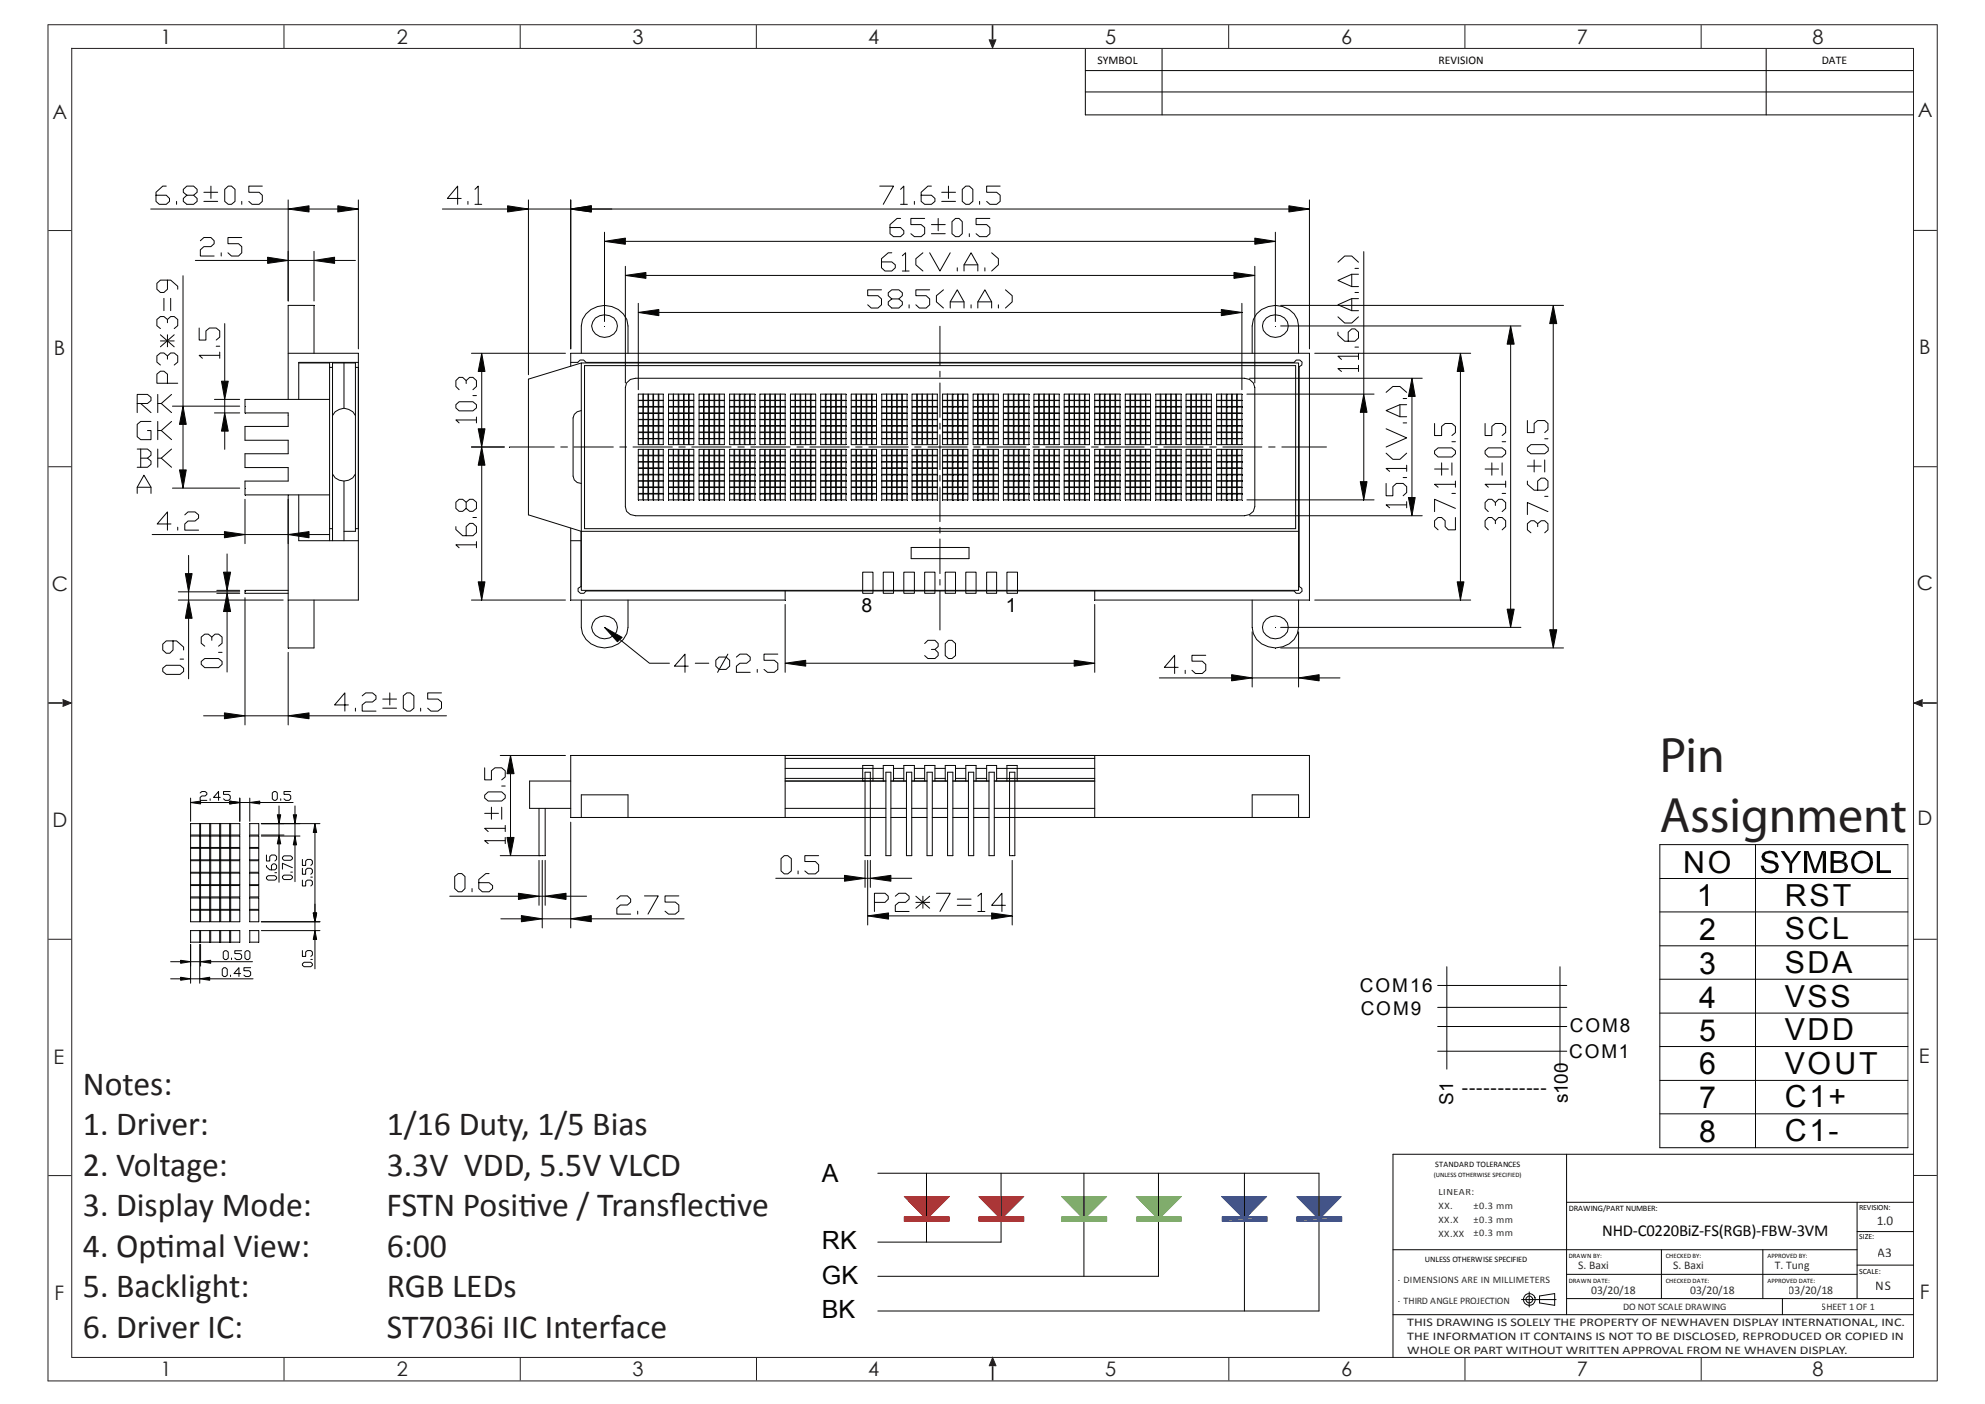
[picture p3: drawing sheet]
<svg xmlns="http://www.w3.org/2000/svg" width="420mm" height="297mm" viewBox="0 0 420 297" stroke-linecap="round" stroke-linejoin="round" font-family="sans-serif">
<defs><g id="words">
<g font-size="10.5" fill="#231f20">
<text x="351.2" y="163.3">Pin</text>
<text x="351.2" y="176">Assignment</text>
</g>
<g font-size="7.1" fill="#231f20">
<text x="17.5" y="231.6">Notes:</text>
<text x="17.5" y="240.2">1. Driver:</text>
<text x="81.8" y="240.2">1/16 Duty, 1/5 Bias</text>
<text x="17.5" y="248.7">2. Voltage:</text>
<text x="81.8" y="248.7">3.3V VDD, 5.5V VLCD</text>
<text x="17.5" y="257.3">3. Display Mode:</text>
<text x="81.8" y="257.3">FSTN Posit</text>
<text x="109.7" y="257.3">ive / Transf</text>
<text x="141.6" y="257.3">lect</text>
<text x="152" y="257.3">ive</text>
<text x="17.5" y="265.9">4. Opt</text>
<text x="33" y="265.9">imal View:</text>
<text x="81.8" y="265.9">6:00</text>
<text x="17.5" y="274.5">5. Backlight:</text>
<text x="81.8" y="274.5">RGB LEDs</text>
<text x="17.5" y="283">6. Driver IC:</text>
<text x="81.8" y="283">ST7036i IIC Interface</text>
</g>
<g font-size="6.4" fill="#050504">
<text x="356.1" y="184.6">NO</text>
<text x="359" y="191.6">1</text>
<text x="377.6" y="191.6">RST</text>
<text x="359.5" y="198.9">2</text>
<text x="377.6" y="198.7">SCL</text>
<text x="359.5" y="206">3</text>
<text x="377.6" y="205.8">SDA</text>
<text x="359.5" y="213.1">4</text>
<text x="377.6" y="213">VSS</text>
<text x="359.5" y="220.2">5</text>
<text x="377.6" y="220">VDD</text>
<text x="359.5" y="227.3">6</text>
<text x="377.6" y="227.2">VOUT</text>
<text x="359.5" y="234.5">7</text>
<text x="377.6" y="234.3">C1+</text>
<text x="359.5" y="241.5">8</text>
<text x="377.6" y="241.4">C1-</text>
</g>
<g font-size="5.3" fill="#050504">
<text x="173.9" y="250">A</text>
<text x="173.9" y="264.3">RK</text>
<text x="173.9" y="271.5">GK</text>
<text x="173.9" y="278.9">BK</text>
</g>
<g font-size="4.2" fill="#231f20">
<text x="34" y="9.2">1</text>
<text x="84" y="9.2">2</text>
<text x="133.8" y="9.2">3</text>
<text x="183.7" y="9.2">4</text>
<text x="233.8" y="9.2">5</text>
<text x="283.8" y="9.2">6</text>
<text x="333.7" y="9.2">7</text>
<text x="383.5" y="9.2">8</text>
<text x="11.1" y="25.2">A</text>
<text x="405.8" y="24.8">A</text>
<text x="11.4" y="75.2">B</text>
<text x="406.1" y="74.8">B</text>
<text x="10.9" y="125.1">C</text>
<text x="405.6" y="124.7">C</text>
<text x="11.1" y="174.9">D</text>
<text x="405.8" y="174.5">D</text>
<text x="11.4" y="225.2">E</text>
<text x="406" y="224.8">E</text>
<text x="11.5" y="275.1">F</text>
<text x="406.2" y="274.7">F</text>
<text x="34" y="291.1">1</text>
<text x="84" y="291.1">2</text>
<text x="133.8" y="291.1">3</text>
<text x="183.7" y="291.1">4</text>
<text x="233.8" y="291.1">5</text>
<text x="283.8" y="291.1">6</text>
<text x="333.7" y="291.1">7</text>
<text x="383.5" y="291.1">8</text>
</g>
<g font-size="4.1" fill="#050504">
<text x="182.3" y="129.4">8</text>
<text x="212.8" y="129.5">1</text>
</g>
<g font-size="4" fill="#050504">
<text x="287.8" y="209.9">COM16</text>
<text x="287.9" y="214.6">COM9</text>
<text x="332.2" y="218.4">COM8</text>
<text x="332" y="223.7">COM1</text>
<text x="307.5" y="233.7" transform="rotate(-90 307.5 233.7)">S1</text>
<text x="309.3" y="231.4">------------</text>
<text x="331.8" y="233.4" transform="rotate(-90 331.8 233.4)">s100</text>
</g>
<text font-size="3.5" fill="#050504" x="339" y="261.4">NHD-C0220BiZ-FS(RGB)-FBW-3VM</text>
<g font-size="2.8" fill="#050504">
<text x="397" y="259.2">1.0</text>
<text x="397.3" y="265.8">A3</text>
<text x="396.9" y="272.8">NS</text>
</g>
<g font-size="2.5" fill="#050504">
<text x="232.2" y="13.5">SYMBOL</text>
<text x="304.4" y="13.5">REVISION</text>
<text x="385.5" y="13.5">DATE</text>
<text x="333.9" y="268.5">S. Baxi</text>
<text x="354" y="268.5">S. Baxi</text>
<text x="375.5" y="268.5">T. Tung</text>
<text x="336.7" y="273.6">03/20/18</text>
<text x="357.6" y="273.6">03/20/18</text>
<text x="378.5" y="273.6">03/20/18</text>
</g>
<g font-size="2.5" fill="#231f20">
<text x="297.8" y="280.4">THIS DRAWING IS SOLELY THE PROPERTY OF NEWHAVEN DISPLAY INTERNATIONAL, INC.</text>
<text x="297.8" y="283.4">THE INFORMATION IT CONTAINS IS NOT TO BE DISCLOSED, REPRODUCED OR COPIED IN</text>
<text x="297.8" y="286.3">WHOLE OR PART WITHOUT WRITTEN APPROVAL FROM NE WHAVEN DISPLAY.</text>
</g>
<g font-size="2.1" fill="#050504">
<text x="304.4" y="252.9">LINEAR:</text>
<text x="304.4" y="255.8">XX.</text>
<text x="311.8" y="255.8">±0.3 mm</text>
<text x="304.4" y="258.7">XX.X</text>
<text x="304.4" y="261.6">XX.XX</text>
<text x="311.8" y="258.7">±0.3 mm</text>
<text x="311.8" y="261.6">±0.3 mm</text>
<text x="295.8" y="275.8">- THIRD ANGLE PROJECTION</text>
<text x="295.8" y="271.3">- DIMENSIONS ARE IN MILLIMETERS</text>
<text x="343.4" y="277.1">DO NOT SCALE DRAWING</text>
<text x="385.5" y="277.1">SHEET 1 OF 1</text>
</g>
<g font-size="1.8" fill="#050504">
<text x="303.7" y="246.9">STANDARD TOLERANCES</text>
<text x="331.9" y="256.2">DRAWING/PART NUMBER:</text>
<text x="301.5" y="267">UNLESS OTHERWISE SPECIFIED</text>
</g>
<g font-size="1.7" fill="#050504">
<text x="393.4" y="256">REVISION:</text>
<text x="393.4" y="262.2">SIZE:</text>
<text x="393.4" y="269.4">SCALE:</text>
</g>
<g font-size="1.4" fill="#050504">
<text x="303.4" y="249">(UNLESS OTHERWISE SPECIFIED)</text>
<text x="331.9" y="266.1">DRAWN BY:</text>
<text x="352.5" y="266.1">CHECKED BY:</text>
<text x="374" y="266.1">APPROVED BY:</text>
<text x="331.9" y="271.3">DRAWN DATE:</text>
<text x="352.5" y="271.3">CHECKED DATE:</text>
<text x="374" y="271.3">APPROVED DATE:</text>
</g>
</g></defs>
<!-- layer: Layer 1 -->
<g fill="none" stroke="#231f20" stroke-width=".21">
<path d="M10.1 5.2h399.8M10.2 5.2v287M15.1 10.2h389.8M15.2 10.1v277.1M60.1 5.3v4.9M110.1 5.3v4.9M160 5.3v4.9M260 5.3v4.9M310 5.3v4.9M359.9 5.3v4.9M404.9 10.2v277M409.9 5.2v287"/>
<path d="M10.2 48.8h4.9M404.9 48.7h4.9M10.2 98.7h4.9M404.9 98.7h4.9M10.2 198.7h4.9M404.9 198.7h4.9M10.2 248.7h4.9M404.9 248.7h4.9M10.1 292.1h399.8M15.1 287.2h389.8M60.1 287.2v4.8M110.1 287.2v4.8"/>
<path d="M160.1 287.2v4.8M260 287.2v4.8M310 287.2v4.8M360 287.2v4.8"/>
</g>
<g fill="#231f20" stroke="#231f20" stroke-width=".21">
<path d="M209.3 8.3h1.5l-.8 1.8z"/>
<path d="M210 287.2l.8 1.8h-1.5z"/>
<path d="M13.2 148l1.9 .7-1.9 .8z"/>
<path d="M405 148.7l1.8-.7v1.5z"/>
</g>
<path d="M210 5.3v3M10.2 148.7h3M406.8 148.7h3M210 289v3" fill="none" stroke="#231f20" stroke-width=".35"/>
<g fill="none" stroke="#050504" stroke-width=".21">
<path d="M229.6 19.5h175.1M229.6 10.4v13.9h175.1M229.6 14.9h175.1M245.9 10.4v13.9M373.7 10.4v13.9M304.2 213.1h27.3M304.2 208.5h27.3M304.2 217.1h27.3M306.1 204.5v21.7M330.1 204.5v21.7M304.2 222.4h27.3M331.5 254.3h73.4"/>
<path d="M331.5 244.2v33.9M392.9 254.3v20.4M404.9 244.2h-110.2v43M294.7 264.4h98.2M294.7 278.1h110.2M321.9 274.9h7.4M323.6 273.3v3.2M325.7 274.2l3.2-.6v2.5l-3.2-.5zM331.5 269.6h61.4M331.5 274.7h73.4M351.5 264.4v10.3M373 264.4v10.3"/>
<path d="M377.1 274.7v3.4M392.9 267.6h12M392.9 260.5h12"/>
<circle cx="323.6" cy="274.9" r="1.25"/>
<circle cx="323.6" cy="274.9" r=".71"/>
</g>
<g fill="none" stroke="#050504" stroke-width=".21">
<path d="M40.3 174.2h2v2.4h-2zM40.3 176.9h2v2.4h-2zM40.3 179.4h2v2.5h-2zM42.4 174.2h2v2.4h-2zM42.4 176.9h2v2.4h-2zM42.4 179.4h2v2.5h-2zM44.6 174.2h1.9v2.4h-1.9zM44.6 176.9h1.9v2.4h-1.9zM44.6 179.4h1.9v2.5h-1.9zM46.7 174.2h1.9v2.4h-1.9zM46.7 176.9h1.9v2.4h-1.9zM46.7 179.4h1.9v2.5h-1.9z"/>
<path d="M48.8 174.2h1.9v2.4h-1.9zM48.8 176.9h1.9v2.4h-1.9zM48.8 179.4h1.9v2.5h-1.9zM52.8 179.4h2v2.5h-2zM52.8 176.9h2v2.4h-2zM52.8 174.2h2v2.4h-2zM40.3 187.3h2v2.4h-2zM40.3 182.1h2v2.4h-2zM40.3 184.7h2v2.4h-2zM40.3 190h2v2.4h-2zM40.3 192.5h2v2.5h-2zM40.3 196.9h2v2.4h-2z"/>
<path d="M40.3 199.8v8.2M42.3 199.8v8.2M42.4 187.3h2v2.4h-2zM42.4 182.1h2v2.4h-2zM42.4 184.7h2v2.4h-2zM42.4 190h2v2.4h-2zM42.4 192.5h2v2.5h-2zM42.4 196.9h2v2.4h-2zM44.6 187.3h1.9v2.4h-1.9zM44.6 182.1h1.9v2.4h-1.9zM44.6 184.7h1.9v2.4h-1.9zM44.6 190h1.9v2.4h-1.9z"/>
<path d="M44.6 192.5h1.9v2.5h-1.9zM44.6 196.9h1.9v2.4h-1.9zM46.7 187.3h1.9v2.4h-1.9zM46.7 182.1h1.9v2.4h-1.9zM46.7 184.7h1.9v2.4h-1.9zM46.7 190h1.9v2.4h-1.9zM46.7 192.5h1.9v2.5h-1.9zM46.7 196.9h1.9v2.4h-1.9zM48.8 182.1h1.9v2.4h-1.9zM48.8 184.7h1.9v2.4h-1.9zM48.8 187.3h1.9v2.4h-1.9zM48.8 190h1.9v2.4h-1.9z"/>
<path d="M48.8 192.5h1.9v2.5h-1.9zM48.8 196.9h1.9v2.4h-1.9zM52.8 187.3h2v2.4h-2zM52.8 192.5h2v2.5h-2zM52.8 190h2v2.4h-2zM52.8 184.7h2v2.4h-2zM52.8 182.1h2v2.4h-2zM52.8 196.9h2v2.4h-2zM36.1 207.1h2.1M40.3 207.1h2M44.4 207.1h9.1"/>
</g>
<path d="M38.2 206.7l2.1 .4-2.1 .3z" fill="#050504"/>
<path d="M38.2 206.7l2.1 .4-2.1 .3z" fill="none" stroke="#050504" stroke-width=".21"/>
<path d="M42.3 207.1l2.1-.4v.7z" fill="#050504"/>
<path d="M42.3 207.1l2.1-.4v.7zM47 205l.4-.3h.3l.4 .3v1.3l-.4 .3h-.3l-.4-.3z" fill="none" stroke="#050504" stroke-width=".21"/>
<path d="M40.3 199.8v4.6M42.4 199.8v4.6M36.1 203.4h2.1M40.3 203.4h2.1M44.6 203.4h8.8M48.8 206.3v.3M50.9 205.9h-1.4l1.1-1.2v1.9M53 204.7h-1.4v.6h1.1l.3 .3v.7l-.3 .3h-.7l-.4-.3" fill="none" stroke="#050504" stroke-width=".21"/>
<path d="M38.2 203.1l2.1 .3-2.1 .4z" fill="#050504"/>
<path d="M38.2 203.1l2.1 .3-2.1 .4z" fill="none" stroke="#050504" stroke-width=".21"/>
<path d="M42.4 203.4l2.2-.3v.7z" fill="#050504"/>
<path d="M42.4 203.4l2.2-.3v.7zM47.2 201.4l.4-.3h.3l.4 .3v1.3l-.4 .3h-.3l-.4-.3zM49 202.7v.3M51.1 201.1h-1.4v.6h1.1l.3 .3v.7l-.3 .3h-.8l-.3-.3" fill="none" stroke="#050504" stroke-width=".21"/>
<path d="M40.3 168.8v4.9M42.4 169.8h6.2M50.7 168.8v4.9M51.8 201.4l.4-.3h.3l.4 .3v1.3l-.4 .3h-.3l-.4-.3z" fill="none" stroke="#050504" stroke-width=".21"/>
<path d="M40.3 169.8l2.1-.3v.6z" fill="#050504"/>
<path d="M40.3 169.8l2.1-.3v.6z" fill="none" stroke="#050504" stroke-width=".21"/>
<path d="M48.6 169.5l2.1 .3-2.1 .3z" fill="#050504"/>
<path d="M48.6 169.5l2.1 .3-2.1 .3z" fill="none" stroke="#050504" stroke-width=".21"/>
<path d="M42.3 167.7l.4-.3h.7l.4 .3v.3l-.4 .4h-.7l-.4 .3v.6h1.5M44.5 169v.3M46.5 169.8h2.1M46.6 168.7h-1.4l1-1.3v1.9M48.7 167.4h-1.4v.6h1.1l.3 .4v.6l-.3 .3h-.7l-.4-.3M50.7 168.8v4.9M50.7 169.8h2.1M52.8 168.8v4.9M55 169.8h7" fill="none" stroke="#050504" stroke-width=".21"/>
<path d="M48.6 169.5l2.1 .3-2.1 .3z" fill="#050504"/>
<path d="M48.6 169.5l2.1 .3-2.1 .3z" fill="none" stroke="#050504" stroke-width=".21"/>
<path d="M52.8 169.8l2.2-.3v.6z" fill="#050504"/>
<path d="M52.8 169.8l2.2-.3v.6zM57.6 167.7l.4-.3h.3l.4 .3v1.3l-.4 .3h-.3l-.4-.3z" fill="none" stroke="#050504" stroke-width=".21"/>
<path d="M55.3 174.2h4.8M55.3 176.6h4.8M59 170.5v1.9M59 174.2v2.4M59 178.5v8.1M59.4 169v.3M61.5 167.4h-1.4v.6h1l.4 .4v.6l-.4 .3h-.6l-.4-.3" fill="none" stroke="#050504" stroke-width=".21"/>
<path d="M58.7 172.4h.7l-.4 1.8z" fill="#050504"/>
<path d="M58.7 172.4h.7l-.4 1.8z" fill="none" stroke="#050504" stroke-width=".21"/>
<path d="M59 176.7l.4 1.8h-.7z" fill="#050504"/>
<path d="M59 176.7l.4 1.8h-.7zM56.4 185.5l.3-.3h1.5l.3 .3v.4l-.3 .3h-1.5l-.3-.3z" fill="none" stroke="#050504" stroke-width=".21"/>
<path d="M55.3 174.2h8.2M55.3 176.9h8.2M62.4 170.5v1.9M62.4 174.2v2.7M62.4 178.7v7.8M56.4 183.1v.3l.7 .6h1.1l.3-.3v-.6l-.3-.4h-.4l-.4 .4v.9M56.4 180.9v1.2h.7v-.9l.3-.3h.8l.3 .3v.6l-.3 .3M58.2 184.6h.3" fill="none" stroke="#050504" stroke-width=".21"/>
<path d="M62.1 172.4h.6l-.3 1.8z" fill="#050504"/>
<path d="M62.1 172.4h.6l-.3 1.8z" fill="none" stroke="#050504" stroke-width=".21"/>
<path d="M62.4 176.9l.3 1.8h-.6z" fill="#050504"/>
<path d="M62.4 176.9l.3 1.8h-.6zM59.8 185.4l.3-.3h1.4l.4 .3v.3l-.4 .4h-1.4l-.3-.4zM61.5 184.5h.4M61.9 183.6l-2.1-1v1.3" fill="none" stroke="#050504" stroke-width=".21"/>
<path d="M55.3 174.2h12.4M66.6 176.1v17M55.3 195h12.4M59.8 181.4l.3-.4h1.4l.4 .4v.3l-.4 .3h-1.4l-.3-.3z" fill="none" stroke="#050504" stroke-width=".21"/>
<path d="M66.6 174.2l.4 1.9h-.7z" fill="#050504"/>
<path d="M66.6 174.2l.4 1.9h-.7z" fill="none" stroke="#050504" stroke-width=".21"/>
<path d="M66.3 193.1h.7l-.4 1.9z" fill="#050504"/>
<path d="M66.3 193.1h.7l-.4 1.9z" fill="none" stroke="#050504" stroke-width=".21"/>
<path d="M55.3 195h12.4M55.3 196.9h12.4M64 186.2v1.2h.7v-.9l.3-.3h.8l.3 .3v.6l-.3 .3M64 183.7v1.2h.7v-.9l.3-.3h.8l.3 .3v.6l-.3 .3M64 181.8v1.3h.7v-1l.3-.3h.8l.3 .3v.6l-.3 .4M65.8 185.5h.3M66.6 191.2v1.9M66.6 195v1.9M66.6 198.7v6.2" fill="none" stroke="#050504" stroke-width=".21"/>
<path d="M66.3 193.1h.7l-.4 1.9z" fill="#050504"/>
<path d="M66.3 193.1h.7l-.4 1.9z" fill="none" stroke="#050504" stroke-width=".21"/>
<path d="M66.6 196.9l.4 1.8h-.7z" fill="#050504"/>
<path d="M66.6 196.9l.4 1.8h-.7zM64 203.9l.3-.3h1.5l.3 .3v.3l-.3 .3h-1.5l-.3-.3z" fill="none" stroke="#050504" stroke-width=".21"/>
<path d="M64 201.1v1.2h.7v-.9l.3-.3h.8l.3 .3v.6l-.3 .3M65.8 203h.3" fill="none" stroke="#050504" stroke-width=".21"/>
<g fill="none" stroke="#050504" stroke-width=".21">
<path d="M123.7 77.3h150.4v34.5M132.6 81l.8-.7 1.1-.3h128.8l1.1 .3 .8 .7 .3 .9v25.3l-.3 1-.8 .7-1.1 .2h-128.8l-1.1-.2-.8-.7-.3-1v-25.3zM135.1 83.4h.9v1.3h-.9zM135.1 84.7h.9v1.3h-.9zM135.1 86.1h.9v1.2h-.9zM135.1 87.5h.9v1.2h-.9zM135.1 88.8h.9v1.2h-.9zM135.1 90.1h.9v1.3h-.9zM135.1 91.5h.9v1.3h-.9zM135.1 92.8h.9v1.3h-.9zM136.1 83.4h1v1.3h-1zM136.1 84.7h1v1.3h-1z"/>
<path d="M136.1 86.1h1v1.2h-1zM136.1 87.5h1v1.2h-1zM136.1 88.8h1v1.2h-1zM136.1 90.1h1v1.3h-1zM136.1 91.5h1v1.3h-1zM136.1 92.8h1v1.3h-1zM137.2 83.4h1v1.3h-1zM137.2 84.7h1v1.3h-1zM137.2 86.1h1v1.2h-1zM137.2 87.5h1v1.2h-1zM137.2 88.8h1v1.2h-1zM137.2 90.1h1v1.3h-1z"/>
<path d="M137.2 91.5h1v1.3h-1zM137.2 92.8h1v1.3h-1zM138.3 83.4h1v1.3h-1zM138.3 84.7h1v1.3h-1zM138.3 86.1h1v1.2h-1zM138.3 87.5h1v1.2h-1zM138.3 88.8h1v1.2h-1zM138.3 90.1h1v1.3h-1zM138.3 91.5h1v1.3h-1zM138.3 92.8h1v1.3h-1zM139.4 83.4h.9v1.3h-.9zM139.4 84.7h.9v1.3h-.9z"/>
<path d="M139.4 86.1h.9v1.2h-.9zM139.4 87.5h.9v1.2h-.9zM139.4 88.8h.9v1.2h-.9zM139.4 90.1h.9v1.3h-.9zM139.4 91.5h.9v1.3h-.9zM139.4 92.8h.9v1.3h-.9zM141.5 83.4h.9v1.3h-.9zM141.5 84.7h.9v1.3h-.9zM141.5 86.1h.9v1.2h-.9zM141.5 87.5h.9v1.2h-.9zM141.5 88.8h.9v1.2h-.9zM141.5 90.1h.9v1.3h-.9z"/>
<path d="M141.5 91.5h.9v1.3h-.9zM141.5 92.8h.9v1.3h-.9zM142.5 83.4h1v1.3h-1zM142.5 84.7h1v1.3h-1zM142.5 86.1h1v1.2h-1zM142.5 87.5h1v1.2h-1zM142.5 88.8h1v1.2h-1zM142.5 90.1h1v1.3h-1zM142.5 91.5h1v1.3h-1zM142.5 92.8h1v1.3h-1zM143.6 83.4h1v1.3h-1zM143.6 84.7h1v1.3h-1z"/>
<path d="M143.6 86.1h1v1.2h-1zM143.6 87.5h1v1.2h-1zM143.6 88.8h1v1.2h-1zM143.6 90.1h1v1.3h-1zM143.6 91.5h1v1.3h-1zM143.6 92.8h1v1.3h-1zM144.7 83.4h1v1.3h-1zM144.7 84.7h1v1.3h-1zM144.7 86.1h1v1.2h-1zM144.7 87.5h1v1.2h-1zM144.7 88.8h1v1.2h-1zM144.7 90.1h1v1.3h-1z"/>
<path d="M144.7 91.5h1v1.3h-1zM144.7 92.8h1v1.3h-1zM145.8 83.4h1v1.3h-1zM145.8 84.7h1v1.3h-1zM145.8 86.1h1v1.2h-1zM145.8 87.5h1v1.2h-1zM145.8 88.8h1v1.2h-1zM145.8 90.1h1v1.3h-1zM145.8 91.5h1v1.3h-1zM145.8 92.8h1v1.3h-1zM147.9 83.4h1v1.3h-1zM147.9 84.7h1v1.3h-1z"/>
<path d="M147.9 86.1h1v1.2h-1zM147.9 87.5h1v1.2h-1zM147.9 88.8h1v1.2h-1zM147.9 90.1h1v1.3h-1zM147.9 91.5h1v1.3h-1zM147.9 92.8h1v1.3h-1zM149 83.4h1v1.3h-1zM149 84.7h1v1.3h-1zM149 86.1h1v1.2h-1zM149 87.5h1v1.2h-1zM149 88.8h1v1.2h-1zM149 90.1h1v1.3h-1z"/>
<path d="M149 91.5h1v1.3h-1zM149 92.8h1v1.3h-1zM150.1 83.4h1v1.3h-1zM150.1 84.7h1v1.3h-1zM150.1 86.1h1v1.2h-1zM150.1 87.5h1v1.2h-1zM150.1 88.8h1v1.2h-1zM150.1 90.1h1v1.3h-1zM150.1 91.5h1v1.3h-1zM150.1 92.8h1v1.3h-1zM151.2 83.4h.9v1.3h-.9zM151.2 84.7h.9v1.3h-.9z"/>
<path d="M151.2 86.1h.9v1.2h-.9zM151.2 87.5h.9v1.2h-.9zM151.2 88.8h.9v1.2h-.9zM151.2 90.1h.9v1.3h-.9zM151.2 91.5h.9v1.3h-.9zM151.2 92.8h.9v1.3h-.9zM152.3 83.4h1v1.3h-1zM152.3 84.7h1v1.3h-1zM152.3 86.1h1v1.2h-1zM152.3 87.5h1v1.2h-1zM152.3 88.8h1v1.2h-1zM152.3 90.1h1v1.3h-1z"/>
<path d="M152.3 91.5h1v1.3h-1zM152.3 92.8h1v1.3h-1zM154.4 83.4h.9v1.3h-.9zM154.4 84.7h.9v1.3h-.9zM154.4 86.1h.9v1.2h-.9zM154.4 87.5h.9v1.2h-.9zM154.4 88.8h.9v1.2h-.9zM154.4 90.1h.9v1.3h-.9zM154.4 91.5h.9v1.3h-.9zM154.4 92.8h.9v1.3h-.9zM155.4 83.4h1v1.3h-1zM155.4 84.7h1v1.3h-1z"/>
<path d="M155.4 86.1h1v1.2h-1zM155.4 87.5h1v1.2h-1zM155.4 88.8h1v1.2h-1zM155.4 90.1h1v1.3h-1zM155.4 91.5h1v1.3h-1zM155.4 92.8h1v1.3h-1zM156.6 83.4h.9v1.3h-.9zM156.6 84.7h.9v1.3h-.9zM156.6 86.1h.9v1.2h-.9zM156.6 87.5h.9v1.2h-.9zM156.6 88.8h.9v1.2h-.9zM156.6 90.1h.9v1.3h-.9z"/>
<path d="M156.6 91.5h.9v1.3h-.9zM156.6 92.8h.9v1.3h-.9zM157.6 83.4h1v1.3h-1zM157.6 84.7h1v1.3h-1zM157.6 86.1h1v1.2h-1zM157.6 87.5h1v1.2h-1zM157.6 88.8h1v1.2h-1zM157.6 90.1h1v1.3h-1zM157.6 91.5h1v1.3h-1zM157.6 92.8h1v1.3h-1zM158.7 83.4h1v1.3h-1zM158.7 84.7h1v1.3h-1z"/>
<path d="M158.7 86.1h1v1.2h-1zM158.7 87.5h1v1.2h-1zM158.7 88.8h1v1.2h-1zM158.7 90.1h1v1.3h-1zM158.7 91.5h1v1.3h-1zM158.7 92.8h1v1.3h-1zM160.8 83.4h1v1.3h-1zM160.8 84.7h1v1.3h-1zM160.8 86.1h1v1.2h-1zM160.8 87.5h1v1.2h-1zM160.8 88.8h1v1.2h-1zM160.8 90.1h1v1.3h-1z"/>
<path d="M160.8 91.5h1v1.3h-1zM160.8 92.8h1v1.3h-1zM161.9 83.4h1v1.3h-1zM161.9 84.7h1v1.3h-1zM161.9 86.1h1v1.2h-1zM161.9 87.5h1v1.2h-1zM161.9 88.8h1v1.2h-1zM161.9 90.1h1v1.3h-1zM161.9 91.5h1v1.3h-1zM161.9 92.8h1v1.3h-1zM163 83.4h1v1.3h-1zM163 84.7h1v1.3h-1z"/>
<path d="M163 86.1h1v1.2h-1zM163 87.5h1v1.2h-1zM163 88.8h1v1.2h-1zM163 90.1h1v1.3h-1zM163 91.5h1v1.3h-1zM163 92.8h1v1.3h-1zM164.1 83.4h1v1.3h-1zM164.1 84.7h1v1.3h-1zM164.1 86.1h1v1.2h-1zM164.1 87.5h1v1.2h-1zM164.1 88.8h1v1.2h-1zM164.1 90.1h1v1.3h-1z"/>
<path d="M164.1 91.5h1v1.3h-1zM164.1 92.8h1v1.3h-1zM165.1 83.4h1v1.3h-1zM165.1 84.7h1v1.3h-1zM165.1 86.1h1v1.2h-1zM165.1 87.5h1v1.2h-1zM165.1 88.8h1v1.2h-1zM165.1 90.1h1v1.3h-1zM165.1 91.5h1v1.3h-1zM165.1 92.8h1v1.3h-1zM167.2 83.4h1v1.3h-1zM167.2 84.7h1v1.3h-1z"/>
<path d="M167.2 86.1h1v1.2h-1zM167.2 87.5h1v1.2h-1zM167.2 88.8h1v1.2h-1zM167.2 90.1h1v1.3h-1zM167.2 91.5h1v1.3h-1zM167.2 92.8h1v1.3h-1zM168.3 83.4h1v1.3h-1zM168.3 84.7h1v1.3h-1zM168.3 86.1h1v1.2h-1zM168.3 87.5h1v1.2h-1zM168.3 88.8h1v1.2h-1zM168.3 90.1h1v1.3h-1z"/>
<path d="M168.3 91.5h1v1.3h-1zM168.3 92.8h1v1.3h-1zM169.4 83.4h1v1.3h-1zM169.4 84.7h1v1.3h-1zM169.4 86.1h1v1.2h-1zM169.4 87.5h1v1.2h-1zM169.4 88.8h1v1.2h-1zM169.4 90.1h1v1.3h-1zM169.4 91.5h1v1.3h-1zM169.4 92.8h1v1.3h-1zM170.5 83.4h1v1.3h-1zM170.5 84.7h1v1.3h-1z"/>
<path d="M170.5 86.1h1v1.2h-1zM170.5 87.5h1v1.2h-1zM170.5 88.8h1v1.2h-1zM170.5 90.1h1v1.3h-1zM170.5 91.5h1v1.3h-1zM170.5 92.8h1v1.3h-1zM171.6 83.4h1v1.3h-1zM171.6 84.7h1v1.3h-1zM171.6 86.1h1v1.2h-1zM171.6 87.5h1v1.2h-1zM171.6 88.8h1v1.2h-1zM171.6 90.1h1v1.3h-1z"/>
<path d="M171.6 91.5h1v1.3h-1zM171.6 92.8h1v1.3h-1zM173.6 90.1h1v1.3h-1zM174.8 90.1h1v1.3h-1zM175.8 90.1h1v1.3h-1zM176.9 90.1h1v1.3h-1zM178.1 90.1h.9v1.3h-.9zM178.1 91.5v1.3h.9M178.1 92.8h.9v1.3h-.9z"/>
</g>
<g fill="none" stroke="#050504" stroke-width=".21">
<path d="M173.6 91.5h1v1.3h-1zM173.6 92.8h1v1.3h-1zM173.6 83.4h1v1.3h-1zM173.6 84.7h1v1.3h-1zM173.6 86.1h1v1.2h-1zM173.6 87.5h1v1.2h-1zM173.6 88.8h1v1.2h-1zM174.8 91.5h1v1.3h-1zM174.8 92.8h1v1.3h-1zM174.8 83.4h1v1.3h-1zM174.8 84.7h1v1.3h-1zM174.8 86.1h1v1.2h-1z"/>
<path d="M174.8 87.5h1v1.2h-1zM174.8 88.8h1v1.2h-1zM175.8 91.5h1v1.3h-1zM175.8 92.8h1v1.3h-1zM175.8 83.4h1v1.3h-1zM175.8 84.7h1v1.3h-1zM175.8 86.1h1v1.2h-1zM175.8 87.5h1v1.2h-1zM175.8 88.8h1v1.2h-1zM176.9 91.5h1v1.3h-1zM176.9 83.4h1v1.3h-1zM176.9 84.7h1v1.3h-1z"/>
<path d="M176.9 86.1h1v1.2h-1zM176.9 87.5h1v1.2h-1zM176.9 88.8h1v1.2h-1zM176.9 92.8h1v1.3h-1zM178.1 83.4h.9v1.3h-.9zM178.1 84.7h.9v1.3h-.9zM178.1 86.1h.9v1.2h-.9zM178.1 87.5h.9v1.2h-.9zM178.1 88.8h.9v1.2h-.9zM178.1 91.5h.9v1.3M180.1 91.5h1v1.3h-1zM180.1 92.8h1v1.3h-1z"/>
<path d="M180.1 88.8h1v1.2h-1zM180.1 87.5h1v1.2h-1zM180.1 86.1h1v1.2h-1zM180.1 84.7h1v1.3h-1zM180.1 83.4h1v1.3h-1zM180.1 90.1h1v1.3h-1zM181.2 91.5h1v1.3h-1zM181.2 92.8h1v1.3h-1zM181.2 88.8h1v1.2h-1zM181.2 87.5h1v1.2h-1zM181.2 86.1h1v1.2h-1zM181.2 84.7h1v1.3h-1z"/>
<path d="M181.2 83.4h1v1.3h-1zM181.2 90.1h1v1.3h-1zM182.3 91.5h1v1.3h-1zM182.3 92.8h1v1.3h-1zM182.3 88.8h1v1.2h-1zM182.3 87.5h1v1.2h-1zM182.3 86.1h1v1.2h-1zM182.3 84.7h1v1.3h-1zM182.3 83.4h1v1.3h-1zM182.3 90.1h1v1.3h-1zM183.4 91.5h1v1.3h-1zM183.4 92.8h1v1.3h-1z"/>
<path d="M183.4 88.8h1v1.2h-1zM183.4 87.5h1v1.2h-1zM183.4 86.1h1v1.2h-1zM183.4 84.7h1v1.3h-1zM183.4 83.4h1v1.3h-1zM183.4 90.1h1v1.3h-1zM184.5 91.5h1v1.3h-1zM184.5 92.8h1v1.3h-1zM184.5 88.8h1v1.2h-1zM184.5 87.5h1v1.2h-1zM184.5 86.1h1v1.2h-1zM184.5 84.7h1v1.3h-1z"/>
<path d="M184.5 83.4h1v1.3h-1zM184.5 90.1h1v1.3h-1zM186.6 91.5h1v1.3h-1zM186.6 92.8h1v1.3h-1zM186.6 88.8h1v1.2h-1zM186.6 87.5h1v1.2h-1zM186.6 86.1h1v1.2h-1zM186.6 84.7h1v1.3h-1zM186.6 83.4h1v1.3h-1zM186.6 90.1h1v1.3h-1zM187.6 91.5h1v1.3h-1zM187.6 92.8h1v1.3h-1z"/>
<path d="M187.6 88.8h1v1.2h-1zM187.6 87.5h1v1.2h-1zM187.6 86.1h1v1.2h-1zM187.6 84.7h1v1.3h-1zM187.6 83.4h1v1.3h-1zM187.6 90.1h1v1.3h-1zM188.7 91.5h1v1.3h-1zM188.7 92.8h1v1.3h-1zM188.7 88.8h1v1.2h-1zM188.7 87.5h1v1.2h-1zM188.7 86.1h1v1.2h-1zM188.7 84.7h1v1.3h-1z"/>
<path d="M188.7 83.4h1v1.3h-1zM188.7 90.1h1v1.3h-1zM189.8 91.5h1v1.3h-1zM189.8 92.8h1v1.3h-1zM189.8 88.8h1v1.2h-1zM189.8 87.5h1v1.2h-1zM189.8 86.1h1v1.2h-1zM189.8 84.7h1v1.3h-1zM189.8 83.4h1v1.3h-1zM189.8 90.1h1v1.3h-1zM190.9 91.5h1v1.3h-1zM190.9 92.8h1v1.3h-1z"/>
<path d="M190.9 88.8h1v1.2h-1zM190.9 87.5h1v1.2h-1zM190.9 86.1h1v1.2h-1zM190.9 84.7h1v1.3h-1zM190.9 83.4h1v1.3h-1zM190.9 90.1h1v1.3h-1zM193 91.5h1v1.3h-1zM193 92.8h1v1.3h-1zM193 88.8h1v1.2h-1zM193 87.5h1v1.2h-1zM193 86.1h1v1.2h-1zM193 84.7h1v1.3h-1z"/>
<path d="M193 83.4h1v1.3h-1zM193 90.1h1v1.3h-1zM194.1 91.5h1v1.3h-1zM194.1 92.8h1v1.3h-1zM194.1 88.8h1v1.2h-1zM194.1 87.5h1v1.2h-1zM194.1 86.1h1v1.2h-1zM194.1 84.7h1v1.3h-1zM194.1 83.4h1v1.3h-1zM194.1 90.1h1v1.3h-1zM195.2 91.5h.9v1.3h-.9zM195.2 92.8h.9v1.3h-.9z"/>
<path d="M195.2 88.8h.9v1.2h-.9zM195.2 87.5h.9v1.2h-.9zM195.2 86.1h.9v1.2h-.9zM195.2 84.7h.9v1.3h-.9zM195.2 83.4h.9v1.3h-.9zM195.2 90.1h.9v1.3h-.9zM196.3 91.5h1v1.3h-1zM196.3 92.8h1v1.3h-1zM196.3 88.8h1v1.2h-1zM196.3 87.5h1v1.2h-1zM196.3 86.1h1v1.2h-1zM196.3 84.7h1v1.3h-1z"/>
<path d="M196.3 83.4h1v1.3h-1zM196.3 90.1h1v1.3h-1zM197.3 91.5h1v1.3h-1zM197.3 92.8h1v1.3h-1zM197.3 88.8h1v1.2h-1zM197.3 87.5h1v1.2h-1zM197.3 86.1h1v1.2h-1zM197.3 84.7h1v1.3h-1zM197.3 83.4h1v1.3h-1zM197.3 90.1h1v1.3h-1zM199.4 91.5h1v1.3h-1zM199.4 92.8h1v1.3h-1z"/>
<path d="M199.4 88.8h1v1.2h-1zM199.4 87.5h1v1.2h-1zM199.4 86.1h1v1.2h-1zM199.4 84.7h1v1.3h-1zM199.4 83.4h1v1.3h-1zM199.4 90.1h1v1.3h-1zM200.5 91.5h1v1.3h-1zM200.5 92.8h1v1.3h-1zM200.5 88.8h1v1.2h-1zM200.5 87.5h1v1.2h-1zM200.5 86.1h1v1.2h-1zM200.5 84.7h1v1.3h-1z"/>
<path d="M200.5 83.4h1v1.3h-1zM200.5 90.1h1v1.3h-1zM201.6 91.5h1v1.3h-1zM201.6 92.8h1v1.3h-1zM201.6 88.8h1v1.2h-1zM201.6 87.5h1v1.2h-1zM201.6 86.1h1v1.2h-1zM201.6 84.7h1v1.3h-1zM201.6 83.4h1v1.3h-1zM201.6 90.1h1v1.3h-1zM202.7 91.5h1v1.3h-1zM202.7 92.8h1v1.3h-1z"/>
<path d="M202.7 88.8h1v1.2h-1zM202.7 87.5h1v1.2h-1zM202.7 86.1h1v1.2h-1zM202.7 84.7h1v1.3h-1zM202.7 83.4h1v1.3h-1zM202.7 90.1h1v1.3h-1zM203.8 91.5h1v1.3h-1zM203.8 92.8h1v1.3h-1zM203.8 88.8h1v1.2h-1zM203.8 87.5h1v1.2h-1zM203.8 86.1h1v1.2h-1zM203.8 84.7h1v1.3h-1z"/>
<path d="M203.8 83.4h1v1.3h-1zM203.8 90.1h1v1.3h-1zM205.9 91.5h.9v1.3h-.9zM205.9 92.8h.9v1.3h-.9zM205.9 88.8h.9v1.2h-.9zM205.9 87.5h.9v1.2h-.9zM205.9 86.1h.9v1.2h-.9zM205.9 84.7h.9v1.3h-.9zM205.9 83.4h.9v1.3h-.9zM205.9 90.1h.9v1.3h-.9zM207 91.5h1v1.3h-1zM207 92.8h1v1.3h-1z"/>
<path d="M207 88.8h1v1.2h-1zM207 87.5h1v1.2h-1zM207 86.1h1v1.2h-1zM207 84.7h1v1.3h-1zM207 83.4h1v1.3h-1zM207 90.1h1v1.3h-1zM208.1 91.5h1v1.3h-1zM208.1 92.8h1v1.3h-1zM208.1 88.8h1v1.2h-1zM208.1 87.5h1v1.2h-1zM208.1 86.1h1v1.2h-1zM208.1 84.7h1v1.3h-1z"/>
<path d="M208.1 83.4h1v1.3h-1zM208.1 90.1h1v1.3h-1zM209.1 91.5h1v1.3h-1zM209.1 92.8h1v1.3h-1zM209.1 88.8h1v1.2h-1zM209.1 87.5h1v1.2h-1zM209.1 86.1h1v1.2h-1zM209.1 84.7h1v1.3h-1zM209.1 83.4h1v1.3h-1zM209.1 90.1h1v1.3h-1zM210.3 91.5h.9v1.3h-.9zM210.3 92.8h.9v1.3h-.9z"/>
<path d="M210.3 88.8h.9v1.2h-.9zM210.3 87.5h.9v1.2h-.9zM210.3 86.1h.9v1.2h-.9zM210.3 84.7h.9v1.3h-.9zM210.3 83.4h.9v1.3h-.9zM210.3 90.1h.9v1.3h-.9zM212.3 91.5h1v1.3h-1zM212.3 92.8h1v1.3h-1zM212.3 90.1h1v1.3h-1zM213.4 91.5h1v1.3h-1zM213.4 92.8h1v1.3h-1zM213.4 90.1h1v1.3h-1z"/>
<path d="M214.5 91.5h1v1.3h-1zM214.5 92.8h1v1.3h-1zM214.5 90.1h1v1.3h-1zM215.6 91.5h1v1.3h-1zM215.6 92.8h1v1.3h-1zM215.6 90.1h1v1.3h-1zM216.7 91.5h1v1.3h-1zM216.7 92.8h1v1.3h-1zM216.7 88.8h1v1.2h-1zM216.7 87.5v1.2h1M216.7 90.1h1v1.3h-1z"/>
</g>
<g fill="none" stroke="#050504" stroke-width=".21">
<path d="M212.3 87.5h1v1.2h-1zM212.3 86.1h1v1.2h-1zM212.3 84.7h1v1.3h-1zM212.3 83.4h1v1.3h-1zM212.3 88.8h1v1.2h-1zM213.4 87.5h1v1.2h-1zM213.4 86.1h1v1.2h-1zM213.4 84.7h1v1.3h-1zM213.4 83.4h1v1.3h-1zM213.4 88.8h1v1.2h-1zM214.5 87.5h1v1.2h-1zM214.5 86.1h1v1.2h-1z"/>
<path d="M214.5 84.7h1v1.3h-1zM214.5 83.4h1v1.3h-1zM214.5 88.8h1v1.2h-1zM215.6 87.5h1v1.2h-1zM215.6 86.1h1v1.2h-1zM215.6 84.7h1v1.3h-1zM215.6 83.4h1v1.3h-1zM215.6 88.8h1v1.2h-1zM216.7 83.4h1v1.3h-1zM216.7 84.7h1v1.3h-1zM216.7 86.1h1v1.2h-1zM216.7 87.5h1v1.2"/>
<path d="M218.8 87.5h1v1.2h-1zM218.8 86.1h1v1.2h-1zM218.8 84.7h1v1.3h-1zM218.8 83.4h1v1.3h-1zM218.8 88.8h1v1.2h-1zM218.8 90.1h1v1.3h-1zM218.8 91.5h1v1.3h-1zM218.8 92.8h1v1.3h-1zM219.9 87.5h1v1.2h-1zM219.9 86.1h1v1.2h-1zM219.9 84.7h1v1.3h-1zM219.9 83.4h1v1.3h-1z"/>
<path d="M219.9 88.8h1v1.2h-1zM219.9 90.1h1v1.3h-1zM219.9 91.5h1v1.3h-1zM219.9 92.8h1v1.3h-1zM220.9 87.5h1v1.2h-1zM220.9 86.1h1v1.2h-1zM220.9 84.7h1v1.3h-1zM220.9 83.4h1v1.3h-1zM220.9 88.8h1v1.2h-1zM220.9 90.1h1v1.3h-1zM220.9 91.5h1v1.3h-1zM220.9 92.8h1v1.3h-1z"/>
<path d="M222.1 87.5h.9v1.2h-.9zM222.1 86.1h.9v1.2h-.9zM222.1 84.7h.9v1.3h-.9zM222.1 83.4h.9v1.3h-.9zM222.1 88.8h.9v1.2h-.9zM222.1 90.1h.9v1.3h-.9zM222.1 91.5h.9v1.3h-.9zM222.1 92.8h.9v1.3h-.9zM223.1 87.5h1v1.2h-1zM223.1 86.1h1v1.2h-1zM223.1 84.7h1v1.3h-1zM223.1 83.4h1v1.3h-1z"/>
<path d="M223.1 88.8h1v1.2h-1zM223.1 90.1h1v1.3h-1zM223.1 91.5h1v1.3h-1zM223.1 92.8h1v1.3h-1zM225.2 87.5h1v1.2h-1zM225.2 86.1h1v1.2h-1zM225.2 84.7h1v1.3h-1zM225.2 83.4h1v1.3h-1zM225.2 88.8h1v1.2h-1zM225.2 90.1h1v1.3h-1zM225.2 92.8h1v1.3h-1zM225.2 91.5h1v1.3h-1z"/>
<path d="M226.3 87.5h1v1.2h-1zM226.3 86.1h1v1.2h-1zM226.3 84.7h1v1.3h-1zM226.3 83.4h1v1.3h-1zM226.3 88.8h1v1.2h-1zM226.3 90.1h1v1.3h-1zM226.3 92.8h1v1.3h-1zM226.3 91.5h1v1.3h-1zM227.3 87.5h1v1.2h-1zM227.3 86.1h1v1.2h-1zM227.3 84.7h1v1.3h-1zM227.3 83.4h1v1.3h-1z"/>
<path d="M227.3 88.8h1v1.2h-1zM227.3 90.1h1v1.3h-1zM227.3 92.8h1v1.3h-1zM227.3 91.5h1v1.3h-1zM228.5 87.5h1v1.2h-1zM228.5 86.1h1v1.2h-1zM228.5 84.7h1v1.3h-1zM228.5 83.4h1v1.3h-1zM228.5 88.8h1v1.2h-1zM228.5 90.1h1v1.3h-1zM228.5 92.8h1v1.3h-1zM228.5 91.5h1v1.3h-1z"/>
<path d="M229.6 87.5h.9v1.2h-.9zM229.6 86.1h.9v1.2h-.9zM229.6 84.7h.9v1.3h-.9zM229.6 83.4h.9v1.3h-.9zM229.6 88.8h.9v1.2h-.9zM229.6 90.1h.9v1.3h-.9zM229.6 92.8h.9v1.3h-.9zM229.6 91.5h.9v1.3h-.9zM231.6 87.5h1v1.2h-1zM231.6 86.1h1v1.2h-1zM231.6 84.7h1v1.3h-1zM231.6 83.4h1v1.3h-1z"/>
<path d="M231.6 88.8h1v1.2h-1zM231.6 90.1h1v1.3h-1zM231.6 92.8h1v1.3h-1zM231.6 91.5h1v1.3h-1zM232.7 87.5h1v1.2h-1zM232.7 86.1h1v1.2h-1zM232.7 84.7h1v1.3h-1zM232.7 83.4h1v1.3h-1zM232.7 88.8h1v1.2h-1zM232.7 90.1h1v1.3h-1zM232.7 92.8h1v1.3h-1zM232.7 91.5h1v1.3h-1z"/>
<path d="M233.8 87.5h1v1.2h-1zM233.8 86.1h1v1.2h-1zM233.8 84.7h1v1.3h-1zM233.8 83.4h1v1.3h-1zM233.8 88.8h1v1.2h-1zM233.8 90.1h1v1.3h-1zM233.8 92.8h1v1.3h-1zM233.8 91.5h1v1.3h-1zM234.9 87.5h1v1.2h-1zM234.9 86.1h1v1.2h-1zM234.9 84.7h1v1.3h-1zM234.9 83.4h1v1.3h-1z"/>
<path d="M234.9 88.8h1v1.2h-1zM234.9 90.1h1v1.3h-1zM234.9 92.8h1v1.3h-1zM234.9 91.5h1v1.3h-1zM236 87.5h1v1.2h-1zM236 86.1h1v1.2h-1zM236 84.7h1v1.3h-1zM236 83.4h1v1.3h-1zM236 88.8h1v1.2h-1zM236 90.1h1v1.3h-1zM236 92.8h1v1.3h-1zM236 91.5h1v1.3h-1z"/>
<path d="M238.1 87.5h1v1.2h-1zM238.1 86.1h1v1.2h-1zM238.1 84.7h1v1.3h-1zM238.1 83.4h1v1.3h-1zM238.1 88.8h1v1.2h-1zM238.1 90.1h1v1.3h-1zM238.1 92.8h1v1.3h-1zM238.1 91.5h1v1.3h-1zM239.2 87.5h.9v1.2h-.9zM239.2 86.1h.9v1.2h-.9zM239.2 84.7h.9v1.3h-.9zM239.2 83.4h.9v1.3h-.9z"/>
<path d="M239.2 88.8h.9v1.2h-.9zM239.2 90.1h.9v1.3h-.9zM239.2 92.8h.9v1.3h-.9zM239.2 91.5h.9v1.3h-.9zM240.3 87.5h1v1.2h-1zM240.3 86.1h1v1.2h-1zM240.3 84.7h1v1.3h-1zM240.3 83.4h1v1.3h-1zM240.3 88.8h1v1.2h-1zM240.3 90.1h1v1.3h-1zM240.3 92.8h1v1.3h-1zM240.3 91.5h1v1.3h-1z"/>
<path d="M241.4 87.5h1v1.2h-1zM241.4 86.1h1v1.2h-1zM241.4 84.7h1v1.3h-1zM241.4 83.4h1v1.3h-1zM241.4 88.8h1v1.2h-1zM241.4 90.1h1v1.3h-1zM241.4 92.8h1v1.3h-1zM241.4 91.5h1v1.3h-1zM242.4 87.5h1v1.2h-1zM242.4 86.1h1v1.2h-1zM242.4 84.7h1v1.3h-1zM242.4 83.4h1v1.3h-1z"/>
<path d="M242.4 88.8h1v1.2h-1zM242.4 90.1h1v1.3h-1zM242.4 92.8h1v1.3h-1zM242.4 91.5h1v1.3h-1zM244.6 87.5h.9v1.2h-.9zM244.6 86.1h.9v1.2h-.9zM244.6 84.7h.9v1.3h-.9zM244.6 83.4h.9v1.3h-.9zM244.6 88.8h.9v1.2h-.9zM244.6 90.1h.9v1.3h-.9zM244.6 92.8h.9v1.3h-.9zM244.6 91.5h.9v1.3h-.9z"/>
<path d="M245.6 87.5h1v1.2h-1zM245.6 86.1h1v1.2h-1zM245.6 84.7h1v1.3h-1zM245.6 83.4h1v1.3h-1zM245.6 88.8h1v1.2h-1zM245.6 90.1h1v1.3h-1zM245.6 92.8h1v1.3h-1zM245.6 91.5h1v1.3h-1zM246.7 87.5h1v1.2h-1zM246.7 86.1h1v1.2h-1zM246.7 84.7h1v1.3h-1zM246.7 83.4h1v1.3h-1z"/>
<path d="M246.7 88.8h1v1.2h-1zM246.7 90.1h1v1.3h-1zM246.7 92.8h1v1.3h-1zM246.7 91.5h1v1.3h-1zM247.8 87.5h1v1.2h-1zM247.8 86.1h1v1.2h-1zM247.8 84.7h1v1.3h-1zM247.8 83.4h1v1.3h-1zM247.8 88.8h1v1.2h-1zM247.8 90.1h1v1.3h-1zM247.8 92.8h1v1.3h-1zM247.8 91.5h1v1.3h-1z"/>
<path d="M248.9 87.5h1v1.2h-1zM248.9 86.1h1v1.2h-1zM248.9 84.7h1v1.3h-1zM248.9 83.4h1v1.3h-1zM248.9 88.8h1v1.2h-1zM248.9 90.1h1v1.3h-1zM248.9 92.8h1v1.3h-1zM248.9 91.5h1v1.3h-1zM251 90.1h1v1.3h-1zM251 92.8h1v1.3h-1zM251 91.5h1v1.3h-1zM252.1 90.1h1v1.3h-1z"/>
<path d="M252.1 92.8h1v1.3h-1zM252.1 91.5h1v1.3h-1zM253.1 88.8h1v1.2h-1zM253.1 87.5v1.2h1M253.1 90.1h1v1.3h-1zM253.1 92.8h1v1.3h-1zM253.1 91.5h1v1.3h-1zM254.3 87.5h.9v1.2h-.9zM254.3 86.1h.9v1.2h-.9zM254.3 84.7h.9v1.3h-.9zM254.3 83.4h.9v1.3h-.9zM254.3 88.8h.9v1.2h-.9z"/>
<path d="M254.3 90.1h.9v1.3h-.9zM254.3 92.8h.9v1.3h-.9zM254.3 91.5h.9v1.3h-.9zM255.3 87.5h1v1.2h-1zM255.3 86.1h1v1.2h-1zM255.3 84.7h1v1.3h-1zM255.3 83.4h1v1.3h-1zM255.3 88.8h1v1.2h-1zM255.3 90.1h1v1.3h-1zM255.3 92.8h1v1.3h-1zM255.3 91.5h1v1.3h-1z"/>
</g>
<g fill="none" stroke="#050504" stroke-width=".21">
<path d="M135.1 95.1h.9v1.2h-.9zM135.1 96.4h.9v1.3h-.9zM135.1 97.7h.9v1.3h-.9zM135.1 99.1h.9v1.2h-.9zM136.1 95.1h1v1.2h-1zM136.1 96.4h1v1.3h-1zM136.1 97.7h1v1.3h-1zM136.1 99.1h1v1.2h-1zM137.2 95.1h1v1.2h-1zM137.2 96.4h1v1.3h-1zM137.2 97.7h1v1.3h-1zM137.2 99.1h1v1.2h-1z"/>
<path d="M138.3 95.1h1v1.2h-1zM138.3 96.4h1v1.3h-1zM138.3 97.7h1v1.3h-1zM138.3 99.1h1v1.2h-1zM139.4 95.1h.9v1.2h-.9zM139.4 96.4h.9v1.3h-.9zM139.4 97.7h.9v1.3h-.9zM139.4 99.1h.9v1.2h-.9zM141.5 95.1h.9v1.2h-.9zM141.5 96.4h.9v1.3h-.9zM141.5 97.7h.9v1.3h-.9zM141.5 99.1h.9v1.2h-.9z"/>
<path d="M142.5 95.1h1v1.2h-1zM142.5 96.4h1v1.3h-1zM142.5 97.7h1v1.3h-1zM142.5 99.1h1v1.2h-1zM143.6 95.1h1v1.2h-1zM143.6 96.4h1v1.3h-1zM143.6 97.7h1v1.3h-1zM143.6 99.1h1v1.2h-1zM144.7 95.1h1v1.2h-1zM144.7 96.4h1v1.3h-1zM144.7 97.7h1v1.3h-1zM144.7 99.1h1v1.2h-1z"/>
<path d="M145.8 95.1h1v1.2h-1zM145.8 96.4h1v1.3h-1zM145.8 97.7h1v1.3h-1zM145.8 99.1h1v1.2h-1zM147.9 95.1h1v1.2h-1zM147.9 96.4h1v1.3h-1zM147.9 97.7h1v1.3h-1zM147.9 99.1h1v1.2h-1zM149 95.1h1v1.2h-1zM149 96.4h1v1.3h-1zM149 97.7h1v1.3h-1zM149 99.1h1v1.2h-1z"/>
<path d="M150.1 95.1h1v1.2h-1zM150.1 96.4h1v1.3h-1zM150.1 97.7h1v1.3h-1zM150.1 99.1h1v1.2h-1zM151.2 95.1h.9v1.2h-.9zM151.2 96.4h.9v1.3h-.9zM151.2 97.7h.9v1.3h-.9zM151.2 99.1h.9v1.2h-.9zM152.3 95.1h1v1.2h-1zM152.3 96.4h1v1.3h-1zM152.3 97.7h1v1.3h-1zM152.3 99.1h1v1.2h-1z"/>
<path d="M154.4 95.1h.9v1.2h-.9zM154.4 96.4h.9v1.3h-.9zM154.4 97.7h.9v1.3h-.9zM154.4 99.1h.9v1.2h-.9zM155.4 95.1h1v1.2h-1zM155.4 96.4h1v1.3h-1zM155.4 97.7h1v1.3h-1zM155.4 99.1h1v1.2h-1zM156.6 95.1h.9v1.2h-.9zM156.6 96.4h.9v1.3h-.9zM156.6 97.7h.9v1.3h-.9zM156.6 99.1h.9v1.2h-.9z"/>
<path d="M157.6 95.1h1v1.2h-1zM157.6 96.4h1v1.3h-1zM157.6 97.7h1v1.3h-1zM157.6 99.1h1v1.2h-1zM158.7 95.1h1v1.2h-1zM158.7 96.4h1v1.3h-1zM158.7 97.7h1v1.3h-1zM158.7 99.1h1v1.2h-1zM178.1 95.1h.9v1.2h-.9zM178.1 96.4h.9v1.3h-.9zM178.1 97.7h.9v1.3h-.9zM178.1 99.1h.9v1.2h-.9z"/>
<path d="M248.9 95.1h1v1.2h-1zM248.9 96.4h1v1.3h-1zM248.9 97.7h1v1.3h-1zM248.9 99.1h1v1.2h-1zM251 87.5h1v1.2h-1zM251 86.1h1v1.2h-1zM251 84.7h1v1.3h-1zM251 83.4h1v1.3h-1zM251 88.8h1v1.2h-1zM252.1 87.5h1v1.2h-1zM252.1 86.1h1v1.2h-1zM252.1 84.7h1v1.3h-1z"/>
<path d="M252.1 83.4h1v1.3h-1zM252.1 88.8h1v1.2h-1zM253.1 83.4h1v1.3h-1zM253.1 84.7h1v1.3h-1zM253.1 86.1h1v1.2h-1zM253.1 87.5h1v1.2M257.4 87.5h1v1.2h-1zM257.4 86.1h1v1.2h-1zM257.4 84.7h1v1.3h-1zM257.4 83.4h1v1.3h-1zM257.4 88.8h1v1.2h-1zM257.4 90.1h1v1.3h-1z"/>
<path d="M257.4 91.5h1v1.3h-1zM257.4 92.8h1v1.3h-1zM258.5 87.5h1v1.2h-1zM258.5 86.1h1v1.2h-1zM258.5 84.7h1v1.3h-1zM258.5 83.4h1v1.3h-1zM258.5 88.8h1v1.2h-1zM258.5 90.1h1v1.3h-1zM258.5 91.5h1v1.3h-1zM258.5 92.8h1v1.3h-1zM259.6 87.5h1v1.2h-1zM259.6 86.1h1v1.2h-1z"/>
<path d="M259.6 84.7h1v1.3h-1zM259.6 83.4h1v1.3h-1zM259.6 88.8h1v1.2h-1zM259.6 90.1h1v1.3h-1zM259.6 91.5h1v1.3h-1zM259.6 92.8h1v1.3h-1zM260.7 87.5h.9v1.2h-.9zM260.7 86.1h.9v1.2h-.9zM260.7 84.7h.9v1.3h-.9zM260.7 83.4h.9v1.3h-.9zM260.7 88.8h.9v1.2h-.9zM260.7 90.1h.9v1.3h-.9z"/>
<path d="M260.7 91.5h.9v1.3h-.9zM260.7 92.8h.9v1.3h-.9zM261.8 87.5h1v1.2h-1zM261.8 86.1h1v1.2h-1zM261.8 84.7h1v1.3h-1zM261.8 83.4h1v1.3h-1zM261.8 88.8h1v1.2h-1zM261.8 90.1h1v1.3h-1zM261.8 91.5h1v1.3h-1zM261.8 92.8h1v1.3h-1zM135.1 100.5h.9v1.2h-.9zM135.1 103.1h.9v1.3h-.9z"/>
<path d="M135.1 104.5h.9v1.2h-.9zM135.1 101.8h.9v1.2h-.9zM136.1 100.5h1v1.2h-1zM136.1 103.1h1v1.3h-1zM136.1 104.5h1v1.2h-1zM136.1 101.8h1v1.2h-1zM137.2 100.5h1v1.2h-1zM137.2 103.1h1v1.3h-1zM137.2 104.5h1v1.2h-1zM137.2 101.8h1v1.2h-1zM138.3 100.5h1v1.2h-1zM138.3 103.1h1v1.3h-1z"/>
<path d="M138.3 104.5h1v1.2h-1zM138.3 101.8h1v1.2h-1zM139.4 100.5h.9v1.2h-.9zM139.4 103.1h.9v1.3h-.9zM139.4 104.5h.9v1.2h-.9zM139.4 101.8h.9v1.2h-.9zM141.5 100.5h.9v1.2h-.9zM141.5 103.1h.9v1.3h-.9zM141.5 104.5h.9v1.2h-.9zM141.5 101.8h.9v1.2h-.9zM142.5 100.5h1v1.2h-1zM142.5 103.1h1v1.3h-1z"/>
<path d="M142.5 104.5h1v1.2h-1zM142.5 101.8h1v1.2h-1zM143.6 100.5h1v1.2h-1zM143.6 103.1h1v1.3h-1zM143.6 104.5h1v1.2h-1zM143.6 101.8h1v1.2h-1zM144.7 100.5h1v1.2h-1zM144.7 103.1h1v1.3h-1zM144.7 104.5h1v1.2h-1zM144.7 101.8h1v1.2h-1zM145.8 100.5h1v1.2h-1zM145.8 103.1h1v1.3h-1z"/>
<path d="M145.8 104.5h1v1.2h-1zM145.8 101.8h1v1.2h-1zM147.9 100.5h1v1.2h-1zM147.9 103.1h1v1.3h-1zM147.9 104.5h1v1.2h-1zM147.9 101.8h1v1.2h-1zM149 100.5h1v1.2h-1zM149 103.1h1v1.3h-1zM149 104.5h1v1.2h-1zM149 101.8h1v1.2h-1zM150.1 100.5h1v1.2h-1zM150.1 103.1h1v1.3h-1z"/>
<path d="M150.1 104.5h1v1.2h-1zM150.1 101.8h1v1.2h-1zM151.2 100.5h.9v1.2h-.9zM151.2 103.1h.9v1.3h-.9zM151.2 104.5h.9v1.2h-.9zM151.2 101.8h.9v1.2h-.9zM152.3 100.5h1v1.2h-1zM152.3 103.1h1v1.3h-1zM152.3 104.5h1v1.2h-1zM152.3 101.8h1v1.2h-1zM154.4 100.5h.9v1.2h-.9zM154.4 103.1h.9v1.3h-.9z"/>
<path d="M154.4 104.5h.9v1.2h-.9zM154.4 101.8h.9v1.2h-.9zM155.4 100.5h1v1.2h-1zM155.4 103.1h1v1.3h-1zM155.4 104.5h1v1.2h-1zM155.4 101.8h1v1.2h-1zM156.6 100.5h.9v1.2h-.9zM156.6 103.1h.9v1.3h-.9zM156.6 104.5h.9v1.2h-.9zM156.6 101.8h.9v1.2h-.9zM157.6 100.5h1v1.2h-1zM157.6 103.1h1v1.3h-1z"/>
<path d="M157.6 104.5h1v1.2h-1zM157.6 101.8h1v1.2h-1zM158.7 100.5h1v1.2h-1zM158.7 103.1h1v1.3h-1zM158.7 104.5h1v1.2h-1zM158.7 101.8h1v1.2h-1zM160.8 103.1h1v1.3h-1zM160.8 104.5h1v1.2h-1zM160.8 101.8h1v1.2h-1zM161.9 103.1v1.3h1M161.9 101.8h1v1.2h-1zM163 101.8h1v1.2h-1z"/>
<path d="M164.1 101.8h1v1.2h-1zM165.1 101.8h1v1.2h-1zM167.2 103.1h1v1.3h-1zM167.2 104.5h1v1.2h-1zM167.2 101.8h1v1.2h-1zM168.3 103.1h1v1.3h-1zM168.3 104.5h1v1.2h-1zM168.3 101.8h1v1.2h-1zM169.4 101.8h1v1.2h-1zM170.5 101.8h1v1.2h-1zM171.6 101.8h1v1.2h-1zM173.6 101.8h1v1.2h-1z"/>
<path d="M174.8 101.8h1v1.2h-1zM175.8 101.8h1v1.2h-1zM176.9 101.8h1v1.2h-1zM178.1 100.5h.9v1.2h-.9zM178.1 103.1h.9v1.3h-.9zM178.1 104.5h.9v1.2h-.9zM178.1 101.8h.9v1.2h-.9zM248.9 100.5h1v1.2h-1zM248.9 101.8h1v1.2h-1zM248.9 103.1h1v1.3h-1zM248.9 104.5h1v1.2h-1z"/>
</g>
<g fill="none" stroke="#050504" stroke-width=".21">
<path d="M160.8 95.1h1v1.2h-1zM160.8 96.4h1v1.3h-1zM160.8 97.7h1v1.3h-1zM160.8 99.1h1v1.2h-1zM161.9 95.1h1v1.2h-1zM161.9 96.4h1v1.3h-1zM161.9 97.7h1v1.3h-1zM161.9 99.1h1v1.2h-1zM163 95.1h1v1.2h-1zM163 96.4h1v1.3h-1zM163 97.7h1v1.3h-1zM163 99.1h1v1.2h-1z"/>
<path d="M164.1 95.1h1v1.2h-1zM164.1 96.4h1v1.3h-1zM164.1 97.7h1v1.3h-1zM164.1 99.1h1v1.2h-1zM165.1 95.1h1v1.2h-1zM165.1 96.4h1v1.3h-1zM165.1 97.7h1v1.3h-1zM165.1 99.1h1v1.2h-1zM167.2 95.1h1v1.2h-1zM167.2 96.4h1v1.3h-1zM167.2 97.7h1v1.3h-1zM167.2 99.1h1v1.2h-1z"/>
<path d="M168.3 95.1h1v1.2h-1zM168.3 96.4h1v1.3h-1zM168.3 97.7h1v1.3h-1zM168.3 99.1h1v1.2h-1zM169.4 95.1h1v1.2h-1zM169.4 96.4h1v1.3h-1zM169.4 97.7h1v1.3h-1zM169.4 99.1h1v1.2h-1zM170.5 95.1h1v1.2h-1zM170.5 96.4h1v1.3h-1zM170.5 97.7h1v1.3h-1zM170.5 99.1h1v1.2h-1z"/>
<path d="M171.6 95.1h1v1.2h-1zM171.6 96.4h1v1.3h-1zM171.6 97.7h1v1.3h-1zM171.6 99.1h1v1.2h-1zM173.6 95.1h1v1.2h-1zM173.6 96.4h1v1.3h-1zM173.6 97.7h1v1.3h-1zM173.6 99.1h1v1.2h-1zM174.8 95.1h1v1.2h-1zM174.8 96.4h1v1.3h-1zM174.8 97.7h1v1.3h-1zM174.8 99.1h1v1.2h-1z"/>
<path d="M175.8 95.1h1v1.2h-1zM175.8 96.4h1v1.3h-1zM175.8 97.7h1v1.3h-1zM175.8 99.1h1v1.2h-1zM176.9 95.1h1v1.2h-1zM176.9 96.4h1v1.3h-1zM176.9 97.7h1v1.3h-1zM176.9 99.1h1v1.2h-1zM180.1 95.1h1v1.2h-1zM180.1 96.4h1v1.3h-1zM180.1 97.7h1v1.3h-1zM180.1 99.1h1v1.2h-1z"/>
<path d="M181.2 95.1h1v1.2h-1zM181.2 96.4h1v1.3h-1zM181.2 97.7h1v1.3h-1zM181.2 99.1h1v1.2h-1zM182.3 95.1h1v1.2h-1zM182.3 96.4h1v1.3h-1zM182.3 97.7h1v1.3h-1zM182.3 99.1h1v1.2h-1zM183.4 95.1h1v1.2h-1zM183.4 96.4h1v1.3h-1zM183.4 97.7h1v1.3h-1zM183.4 99.1h1v1.2h-1z"/>
<path d="M184.5 95.1h1v1.2h-1zM184.5 96.4h1v1.3h-1zM184.5 97.7h1v1.3h-1zM184.5 99.1h1v1.2h-1zM186.6 95.1h1v1.2h-1zM186.6 96.4h1v1.3h-1zM186.6 97.7h1v1.3h-1zM186.6 99.1h1v1.2h-1zM187.6 95.1h1v1.2h-1zM187.6 96.4h1v1.3h-1zM187.6 97.7h1v1.3h-1zM187.6 99.1h1v1.2h-1z"/>
<path d="M188.7 95.1h1v1.2h-1zM188.7 96.4h1v1.3h-1zM188.7 97.7h1v1.3h-1zM188.7 99.1h1v1.2h-1zM189.8 95.1h1v1.2h-1zM189.8 96.4h1v1.3h-1zM189.8 97.7h1v1.3h-1zM189.8 99.1h1v1.2h-1zM190.9 95.1h1v1.2h-1zM190.9 96.4h1v1.3h-1zM190.9 97.7h1v1.3h-1zM190.9 99.1h1v1.2h-1z"/>
<path d="M193 95.1h1v1.2h-1zM193 96.4h1v1.3h-1zM193 97.7h1v1.3h-1zM193 99.1h1v1.2h-1zM194.1 95.1h1v1.2h-1zM194.1 96.4h1v1.3h-1zM194.1 97.7h1v1.3h-1zM194.1 99.1h1v1.2h-1zM195.2 95.1h.9v1.2h-.9zM195.2 96.4h.9v1.3h-.9zM195.2 97.7h.9v1.3h-.9zM195.2 99.1h.9v1.2h-.9z"/>
<path d="M199.4 95.1h1v1.2h-1zM199.4 96.4h1v1.3h-1zM199.4 97.7h1v1.3h-1zM199.4 99.1h1v1.2h-1zM200.5 95.1h1v1.2h-1zM200.5 96.4h1v1.3h-1zM200.5 97.7v1.3h1M213.4 95.1h1v1.2h-1zM213.4 96.4h1v1.3h-1zM213.4 97.7h1v1.3h-1zM213.4 99.1h1v1.2h-1zM160.8 100.5h1v1.2h-1z"/>
<path d="M161.9 100.5h1v1.2h-1zM161.9 103.1h1v1.3M161.9 104.5h1v1.2h-1zM163 103.1h1v1.3h-1zM163 104.5h1v1.2h-1zM163 100.5h1v1.2h-1zM164.1 103.1h1v1.3h-1zM164.1 104.5h1v1.2h-1zM164.1 100.5h1v1.2h-1zM165.1 103.1h1v1.3h-1zM165.1 104.5h1v1.2h-1zM165.1 100.5h1v1.2h-1z"/>
<path d="M167.2 100.5h1v1.2h-1zM168.3 100.5h1v1.2h-1zM169.4 103.1h1v1.3h-1zM169.4 104.5h1v1.2h-1zM169.4 100.5h1v1.2h-1zM170.5 103.1h1v1.3h-1zM170.5 104.5h1v1.2h-1zM170.5 100.5h1v1.2h-1zM171.6 103.1h1v1.3h-1zM171.6 104.5h1v1.2h-1zM171.6 100.5h1v1.2h-1zM173.6 103.1h1v1.3h-1z"/>
<path d="M173.6 104.5h1v1.2h-1zM173.6 100.5h1v1.2h-1zM174.8 103.1h1v1.3h-1zM174.8 104.5h1v1.2h-1zM174.8 100.5h1v1.2h-1zM175.8 103.1h1v1.3h-1zM175.8 104.5h1v1.2h-1zM175.8 100.5h1v1.2h-1zM176.9 103.1h1v1.3h-1zM176.9 104.5h1v1.2h-1zM176.9 100.5h1v1.2h-1zM180.1 103.1h1v1.3h-1z"/>
<path d="M180.1 104.5h1v1.2h-1zM180.1 100.5h1v1.2h-1zM180.1 101.8h1v1.2h-1zM181.2 103.1h1v1.3h-1zM181.2 104.5h1v1.2h-1zM181.2 100.5h1v1.2h-1zM181.2 101.8h1v1.2h-1zM182.3 103.1h1v1.3h-1zM182.3 104.5h1v1.2h-1zM182.3 100.5h1v1.2h-1zM182.3 101.8h1v1.2h-1zM183.4 103.1h1v1.3h-1z"/>
<path d="M183.4 104.5h1v1.2h-1zM183.4 100.5h1v1.2h-1zM183.4 101.8h1v1.2h-1zM184.5 103.1h1v1.3h-1zM184.5 104.5h1v1.2h-1zM184.5 100.5h1v1.2h-1zM184.5 101.8h1v1.2h-1zM186.6 103.1h1v1.3h-1zM186.6 104.5h1v1.2h-1zM186.6 100.5h1v1.2h-1zM186.6 101.8h1v1.2h-1zM187.6 103.1h1v1.3h-1z"/>
<path d="M187.6 104.5h1v1.2h-1zM187.6 100.5h1v1.2h-1zM187.6 101.8h1v1.2h-1zM188.7 103.1h1v1.3h-1zM188.7 104.5h1v1.2h-1zM188.7 100.5h1v1.2h-1zM188.7 101.8h1v1.2h-1zM189.8 103.1h1v1.3h-1zM189.8 104.5h1v1.2h-1zM189.8 100.5h1v1.2h-1zM189.8 101.8h1v1.2h-1zM190.9 103.1h1v1.3h-1z"/>
<path d="M190.9 104.5h1v1.2h-1zM190.9 100.5h1v1.2h-1zM190.9 101.8h1v1.2h-1zM193 103.1h1v1.3h-1zM193 104.5h1v1.2h-1zM193 100.5h1v1.2h-1zM193 101.8h1v1.2h-1zM194.1 103.1h1v1.3h-1zM194.1 104.5h1v1.2h-1zM194.1 100.5h1v1.2h-1zM194.1 101.8h1v1.2h-1zM195.2 103.1h.9v1.3h-.9z"/>
<path d="M195.2 104.5h.9v1.2h-.9zM195.2 100.5h.9v1.2h-.9zM195.2 101.8h.9v1.2h-.9zM196.3 103.1h1v1.3h-1zM196.3 104.5h1v1.2h-1zM196.3 101.8h1v1.2h-1zM197.3 103.1h1v1.3h-1zM197.3 104.5h1v1.2h-1zM197.3 101.8h1v1.2h-1zM199.4 103.1h1v1.3h-1zM199.4 104.5h1v1.2h-1zM199.4 100.5h1v1.2h-1z"/>
<path d="M199.4 101.8h1v1.2h-1zM200.5 103.1h1v1.3h-1zM200.5 104.5h1v1.2h-1zM200.5 101.8h1v1.2h-1zM201.6 103.1h1v1.3h-1zM201.6 104.5h1v1.2h-1zM201.6 101.8h1v1.2h-1zM202.7 103.1h1v1.3h-1zM202.7 104.5h1v1.2h-1zM202.7 101.8h1v1.2h-1zM203.8 103.1h1v1.3h-1zM203.8 104.5h1v1.2h-1z"/>
<path d="M203.8 101.8h1v1.2h-1zM205.9 103.1h.9v1.3h-.9zM205.9 104.5h.9v1.2h-.9zM205.9 101.8h.9v1.2h-.9zM207 103.1h1v1.3h-1zM207 104.5h1v1.2h-1zM207 101.8h1v1.2h-1zM208.1 103.1h1v1.3h-1zM208.1 104.5h1v1.2h-1zM208.1 101.8h1v1.2h-1zM209.1 103.1h1v1.3h-1zM209.1 104.5h1v1.2h-1z"/>
<path d="M209.1 101.8h1v1.2h-1zM210.3 103.1h.9v1.3h-.9zM210.3 104.5h.9v1.2h-.9zM210.3 101.8h.9v1.2h-.9zM212.3 103.1h1v1.3h-1zM212.3 104.5h1v1.2h-1zM212.3 101.8h1v1.2h-1zM213.4 103.1h1v1.3h-1zM213.4 104.5h1v1.2h-1zM213.4 100.5h1v1.2h-1zM213.4 101.8h1v1.2h-1z"/>
</g>
<g fill="none" stroke="#050504" stroke-width=".21">
<path d="M196.3 97.7h1v1.3h-1zM196.3 99.1h1v1.2h-1zM196.3 95.1h1v1.2h-1zM196.3 96.4h1v1.3h-1zM197.3 97.7h1v1.3h-1zM197.3 99.1h1v1.2h-1zM197.3 95.1h1v1.2h-1zM197.3 96.4h1v1.3h-1zM200.5 97.7h1v1.3M200.5 99.1h1v1.2h-1zM201.6 97.7h1v1.3h-1zM201.6 99.1h1v1.2h-1z"/>
<path d="M201.6 95.1h1v1.2h-1zM201.6 96.4h1v1.3h-1zM202.7 97.7h1v1.3h-1zM202.7 99.1h1v1.2h-1zM202.7 95.1h1v1.2h-1zM202.7 96.4h1v1.3h-1zM203.8 97.7h1v1.3h-1zM203.8 99.1h1v1.2h-1zM203.8 95.1h1v1.2h-1zM203.8 96.4h1v1.3h-1zM205.9 97.7h.9v1.3h-.9zM205.9 99.1h.9v1.2h-.9z"/>
<path d="M205.9 95.1h.9v1.2h-.9zM205.9 96.4h.9v1.3h-.9zM207 97.7h1v1.3h-1zM207 99.1h1v1.2h-1zM207 95.1h1v1.2h-1zM207 96.4h1v1.3h-1zM208.1 97.7h1v1.3h-1zM208.1 99.1h1v1.2h-1zM208.1 95.1h1v1.2h-1zM208.1 96.4h1v1.3h-1zM209.1 97.7h1v1.3h-1zM209.1 99.1h1v1.2h-1z"/>
<path d="M209.1 95.1h1v1.2h-1zM209.1 96.4h1v1.3h-1zM210.3 97.7h.9v1.3h-.9zM210.3 99.1h.9v1.2h-.9zM210.3 95.1h.9v1.2h-.9zM210.3 96.4h.9v1.3h-.9zM212.3 97.7h1v1.3h-1zM212.3 99.1h1v1.2h-1zM212.3 95.1h1v1.2h-1zM212.3 96.4h1v1.3h-1zM214.5 97.7h1v1.3h-1zM214.5 99.1h1v1.2h-1z"/>
<path d="M214.5 95.1h1v1.2h-1zM214.5 96.4h1v1.3h-1zM215.6 97.7h1v1.3h-1zM215.6 99.1h1v1.2h-1zM215.6 95.1h1v1.2h-1zM215.6 96.4h1v1.3h-1zM216.7 97.7h1v1.3h-1zM216.7 99.1h1v1.2h-1zM216.7 95.1h1v1.2h-1zM216.7 96.4h1v1.3h-1zM218.8 97.7h1v1.3h-1zM218.8 99.1h1v1.2h-1z"/>
<path d="M218.8 95.1h1v1.2h-1zM218.8 96.4h1v1.3h-1zM219.9 97.7h1v1.3h-1zM219.9 99.1h1v1.2h-1zM219.9 95.1h1v1.2h-1zM219.9 96.4h1v1.3h-1zM220.9 97.7h1v1.3h-1zM220.9 99.1h1v1.2h-1zM220.9 95.1h1v1.2h-1zM220.9 96.4h1v1.3h-1zM222.1 97.7h.9v1.3h-.9zM222.1 99.1h.9v1.2h-.9z"/>
<path d="M222.1 95.1h.9v1.2h-.9zM222.1 96.4h.9v1.3h-.9zM223.1 97.7h1v1.3h-1zM223.1 99.1h1v1.2h-1zM223.1 95.1h1v1.2h-1zM223.1 96.4h1v1.3h-1zM225.2 97.7h1v1.3h-1zM225.2 99.1h1v1.2h-1zM225.2 95.1h1v1.2h-1zM225.2 96.4h1v1.3h-1zM226.3 97.7h1v1.3h-1zM226.3 99.1h1v1.2h-1z"/>
<path d="M226.3 95.1h1v1.2h-1zM226.3 96.4h1v1.3h-1zM227.3 97.7h1v1.3h-1zM227.3 99.1h1v1.2h-1zM227.3 95.1h1v1.2h-1zM227.3 96.4h1v1.3h-1zM228.5 97.7h1v1.3h-1zM228.5 99.1h1v1.2h-1zM228.5 95.1h1v1.2h-1zM228.5 96.4h1v1.3h-1zM229.6 97.7h.9v1.3h-.9zM229.6 99.1h.9v1.2h-.9z"/>
<path d="M229.6 95.1h.9v1.2h-.9zM229.6 96.4h.9v1.3h-.9zM231.6 97.7h1v1.3h-1zM231.6 99.1h1v1.2h-1zM231.6 95.1h1v1.2h-1zM231.6 96.4h1v1.3h-1zM232.7 97.7h1v1.3h-1zM232.7 99.1h1v1.2h-1zM232.7 95.1h1v1.2h-1zM232.7 96.4h1v1.3h-1zM233.8 97.7h1v1.3h-1zM233.8 99.1h1v1.2h-1z"/>
<path d="M233.8 95.1h1v1.2h-1zM233.8 96.4h1v1.3h-1zM234.9 97.7h1v1.3h-1zM234.9 99.1h1v1.2h-1zM234.9 95.1h1v1.2h-1zM234.9 96.4h1v1.3h-1zM236 97.7h1v1.3h-1zM236 99.1h1v1.2h-1zM236 95.1h1v1.2h-1zM236 96.4h1v1.3h-1zM238.1 97.7h1v1.3h-1zM238.1 99.1h1v1.2h-1z"/>
<path d="M238.1 95.1h1v1.2h-1zM238.1 96.4h1v1.3h-1zM239.2 97.7h.9v1.3h-.9zM239.2 99.1h.9v1.2h-.9zM239.2 95.1h.9v1.2h-.9zM239.2 96.4h.9v1.3h-.9zM240.3 97.7h1v1.3h-1zM240.3 99.1h1v1.2h-1zM240.3 95.1h1v1.2h-1zM240.3 96.4h1v1.3h-1zM244.6 97.7h.9v1.3h-.9zM244.6 99.1h.9v1.2h-.9z"/>
<path d="M244.6 95.1h.9v1.2h-.9zM244.6 96.4h.9v1.3h-.9zM245.6 95.1h1v1.2h-1zM245.6 96.4v1.3h1M196.3 100.5h1v1.2h-1zM197.3 100.5h1v1.2h-1zM200.5 100.5h1v1.2h-1zM201.6 100.5h1v1.2h-1zM202.7 100.5h1v1.2h-1zM203.8 100.5h1v1.2h-1zM205.9 100.5h.9v1.2h-.9zM207 100.5h1v1.2h-1z"/>
<path d="M208.1 100.5h1v1.2h-1zM209.1 100.5h1v1.2h-1zM210.3 100.5h.9v1.2h-.9zM212.3 100.5h1v1.2h-1zM214.5 100.5h1v1.2h-1zM214.5 103.1h1v1.3h-1zM214.5 104.5h1v1.2h-1zM214.5 101.8h1v1.2h-1zM215.6 100.5h1v1.2h-1zM215.6 103.1h1v1.3h-1zM215.6 104.5h1v1.2h-1zM215.6 101.8h1v1.2h-1z"/>
<path d="M216.7 100.5h1v1.2h-1zM216.7 103.1h1v1.3h-1zM216.7 104.5h1v1.2h-1zM216.7 101.8h1v1.2h-1zM218.8 100.5h1v1.2h-1zM218.8 103.1h1v1.3h-1zM218.8 104.5h1v1.2h-1zM218.8 101.8h1v1.2h-1zM219.9 100.5h1v1.2h-1zM219.9 103.1h1v1.3h-1zM219.9 104.5h1v1.2h-1zM219.9 101.8h1v1.2h-1z"/>
<path d="M220.9 100.5h1v1.2h-1zM220.9 103.1h1v1.3h-1zM220.9 104.5h1v1.2h-1zM220.9 101.8h1v1.2h-1zM222.1 100.5h.9v1.2h-.9zM222.1 103.1h.9v1.3h-.9zM222.1 104.5h.9v1.2h-.9zM222.1 101.8h.9v1.2h-.9zM223.1 100.5h1v1.2h-1zM223.1 103.1h1v1.3h-1zM223.1 104.5h1v1.2h-1zM223.1 101.8h1v1.2h-1z"/>
<path d="M225.2 100.5h1v1.2h-1zM225.2 103.1h1v1.3h-1zM225.2 104.5h1v1.2h-1zM225.2 101.8h1v1.2h-1zM226.3 100.5h1v1.2h-1zM226.3 103.1h1v1.3h-1zM226.3 104.5h1v1.2h-1zM226.3 101.8h1v1.2h-1zM227.3 100.5h1v1.2h-1zM227.3 103.1h1v1.3h-1zM227.3 104.5h1v1.2h-1zM227.3 101.8h1v1.2h-1z"/>
<path d="M228.5 100.5h1v1.2h-1zM228.5 103.1h1v1.3h-1zM228.5 104.5h1v1.2h-1zM228.5 101.8h1v1.2h-1zM229.6 100.5h.9v1.2h-.9zM229.6 103.1h.9v1.3h-.9zM229.6 104.5h.9v1.2h-.9zM229.6 101.8h.9v1.2h-.9zM231.6 100.5h1v1.2h-1zM231.6 101.8h1v1.2h-1zM231.6 103.1h1v1.3h-1zM231.6 104.5h1v1.2h-1z"/>
<path d="M232.7 100.5h1v1.2h-1zM232.7 103.1h1v1.3h-1zM232.7 104.5h1v1.2h-1zM232.7 101.8h1v1.2h-1zM233.8 100.5h1v1.2h-1zM233.8 103.1h1v1.3h-1zM233.8 104.5h1v1.2h-1zM233.8 101.8h1v1.2h-1zM234.9 100.5h1v1.2h-1zM234.9 103.1h1v1.3h-1zM234.9 104.5h1v1.2h-1zM234.9 101.8h1v1.2h-1z"/>
<path d="M236 100.5h1v1.2h-1zM236 103.1h1v1.3h-1zM236 104.5h1v1.2h-1zM236 101.8h1v1.2h-1zM238.1 100.5h1v1.2h-1zM238.1 103.1h1v1.3h-1zM238.1 104.5h1v1.2h-1zM238.1 101.8h1v1.2h-1zM239.2 100.5h.9v1.2h-.9zM239.2 103.1h.9v1.3h-.9zM239.2 104.5h.9v1.2h-.9zM239.2 101.8h.9v1.2h-.9z"/>
<path d="M240.3 100.5h1v1.2h-1zM240.3 103.1h1v1.3h-1zM240.3 104.5h1v1.2h-1zM240.3 101.8h1v1.2h-1zM241.4 103.1h1v1.3h-1zM241.4 104.5h1v1.2h-1zM241.4 101.8h1v1.2h-1zM242.4 103.1h1v1.3h-1zM242.4 104.5h1v1.2h-1zM242.4 101.8h1v1.2h-1zM244.6 100.5h.9v1.2h-.9zM244.6 103.1h.9v1.3h-.9z"/>
<path d="M244.6 104.5h.9v1.2h-.9zM244.6 101.8h.9v1.2h-.9zM245.6 103.1h1v1.3h-1zM245.6 104.5h1v1.2h-1zM245.6 101.8h1v1.2h-1zM246.7 103.1h1v1.3h-1zM246.7 104.5h1v1.2h-1zM246.7 101.8h1v1.2h-1zM247.8 103.1h1v1.3h-1zM247.8 104.5h1v1.2h-1zM247.8 101.8h1v1.2h-1z"/>
</g>
<g fill="none" stroke="#050504" stroke-width=".21">
<path d="M132.3 56.3v24.7M136.7 58.3h124.4M265.5 56.3v24.7M61 74.7h14.8v52.2h-14.8M63.2 76.8h6.5v37.6M63.2 76.7h12.6M66.4 74.7v-10.1h-5.4v19.9M69.7 77.7h.7M72.8 76.8v9.6M75.2 77.7h.6M120.8 76.7h1.5l.4-.5h.8l.5 .5h149.8l.5-.5h.7l.5 .4-.1 .6-.5 .4v46.5l.5 .4 .1 .6-.5 .4h-.7l-.5-.5h-149.8l-.4 .5h-.8l-.5-.4v-.6l.6-.4v-11.7M120.8 77.5v-2.8h156.3v52.2h-45.5v-1.9"/>
<path d="M123 76.8l-11.2 3.4v28.7l11.2 3.5h151.8M123 74.7v-5.7a5 5 0 0 1 7.8-3.5l1.1 .9 .7 1.2 .3 1.4v5.7M123 76.8h151.8v48.1h-151.8zM123.7 77.3v34.5h150.4M126 67.3a2.81 2.81 0 0 1 4.6 1.7 2.75 2.75 0 0 1-2.7 2.4 2.75 2.75 0 0 1-2.7-2.4l.2-.9zM264.9 74.7v-5.7a4.9 4.9 0 0 1 7.9-3.5l1 .9 .7 1.2 .3 1.4v5.7M267.9 67.3a2.81 2.81 0 0 1 4.7 1.7 2.75 2.75 0 0 1-2.7 2.4 2.75 2.75 0 0 1-2.8-2.4l.2-.9zM61 87.3v2.9M61 93.1v2.9M61 98.9v2.9M70.4 87.9a2.67 2.67 0 0 1 2.4-1.5 2.67 2.67 0 0 1 2.4 1.5M123 86.9l-.9 .2-.6 .6-.2 .7v12.3l.2 .8 .6 .6 .9 .2"/>
<path d="M241.4 96.4h1v1.3h-1zM241.4 97.7h1v1.3h-1zM241.4 99.1h1v1.2h-1zM241.4 95.1h1v1.2h-1zM242.4 96.4h1v1.3h-1zM242.4 97.7h1v1.3h-1zM242.4 99.1h1v1.2h-1zM242.4 95.1h1v1.2h-1zM245.6 96.4h1v1.3M245.6 97.7h1v1.3h-1zM245.6 99.1h1v1.2h-1zM246.7 96.4h1v1.3h-1z"/>
<path d="M246.7 97.7h1v1.3h-1zM246.7 99.1h1v1.2h-1zM246.7 95.1h1v1.2h-1zM247.8 96.4h1v1.3h-1zM247.8 97.7h1v1.3h-1zM247.8 99.1h1v1.2h-1zM247.8 95.1h1v1.2h-1zM251 96.4h1v1.3h-1zM251 97.7h1v1.3h-1zM251 99.1h1v1.2h-1zM251 95.1h1v1.2h-1zM252.1 96.4h1v1.3h-1z"/>
<path d="M252.1 97.7h1v1.3h-1zM252.1 99.1h1v1.2h-1zM252.1 95.1h1v1.2h-1zM253.1 96.4h1v1.3h-1zM253.1 97.7h1v1.3h-1zM253.1 99.1h1v1.2h-1zM253.1 95.1h1v1.2h-1zM254.3 96.4h.9v1.3h-.9zM254.3 97.7h.9v1.3h-.9zM254.3 99.1h.9v1.2h-.9zM254.3 95.1h.9v1.2h-.9zM255.3 96.4h1v1.3h-1z"/>
<path d="M255.3 97.7h1v1.3h-1zM255.3 99.1h1v1.2h-1zM255.3 95.1h1v1.2h-1zM257.4 96.4h1v1.3h-1zM257.4 97.7h1v1.3h-1zM257.4 99.1h1v1.2h-1zM257.4 95.1h1v1.2h-1zM258.5 96.4h1v1.3h-1zM258.5 97.7h1v1.3h-1zM258.5 99.1h1v1.2h-1zM258.5 95.1h1v1.2h-1zM259.6 96.4h1v1.3h-1z"/>
<path d="M259.6 97.7h1v1.3h-1zM259.6 99.1h1v1.2h-1zM259.6 95.1h1v1.2h-1zM260.7 96.4h.9v1.3h-.9zM260.7 97.7h.9v1.3h-.9zM260.7 99.1h.9v1.2h-.9zM260.7 95.1h.9v1.2h-.9zM261.8 96.4h1v1.3h-1zM261.8 97.7h1v1.3h-1zM261.8 99.1h1v1.2h-1zM261.8 95.1h1v1.2h-1zM61 104.7v32.4h5.4v-10.2"/>
<path d="M63.2 114.4h12.6M69.7 111.8h.7M70.4 100.3a2.71 2.71 0 0 0 2.4 1.5 2.71 2.71 0 0 0 2.4-1.5M72.8 101.8v12.6M72.8 112.4h2.4v-35.6h-4.8v37.6M75.2 111.8h.6M120.8 111.7v15.2h45.3v-1.9M120.8 114.4h2.1M192.8 115.8h12.2v2.4h-12.2zM241.4 100.5h1v1.2h-1zM242.4 100.5h1v1.2h-1zM245.6 100.5h1v1.2h-1z"/>
<path d="M246.7 100.5h1v1.2h-1zM247.8 100.5h1v1.2h-1zM251 100.5h1v1.2h-1zM251 101.8h1v1.2h-1zM251 103.1h1v1.3h-1zM251 104.5h1v1.2h-1zM252.1 100.5h1v1.2h-1zM252.1 101.8h1v1.2h-1zM252.1 103.1h1v1.3h-1zM252.1 104.5h1v1.2h-1zM253.1 100.5h1v1.2h-1zM253.1 101.8h1v1.2h-1z"/>
<path d="M253.1 103.1h1v1.3h-1zM253.1 104.5h1v1.2h-1zM254.3 100.5h.9v1.2h-.9zM254.3 101.8h.9v1.2h-.9zM254.3 103.1h.9v1.3h-.9zM254.3 104.5h.9v1.2h-.9zM255.3 100.5h1v1.2h-1zM255.3 101.8h1v1.2h-1zM255.3 103.1h1v1.3h-1zM255.3 104.5h1v1.2h-1zM257.4 100.5h1v1.2h-1zM257.4 101.8h1v1.2h-1z"/>
<path d="M257.4 103.1h1v1.3h-1zM257.4 104.5h1v1.2h-1zM258.5 100.5h1v1.2h-1zM258.5 101.8h1v1.2h-1zM258.5 103.1h1v1.3h-1zM258.5 104.5h1v1.2h-1zM259.6 100.5h1v1.2h-1zM259.6 101.8h1v1.2h-1zM259.6 103.1h1v1.3h-1zM259.6 104.5h1v1.2h-1zM260.7 100.5h.9v1.2h-.9zM260.7 101.8h.9v1.2h-.9z"/>
<path d="M260.7 103.1h.9v1.3h-.9zM260.7 104.5h.9v1.2h-.9zM261.8 100.5h1v1.2h-1zM261.8 101.8h1v1.2h-1zM261.8 103.1h1v1.3h-1zM261.8 104.5h1v1.2h-1zM61 124.9h-9.2v.6h9.2M123 126.9v5.8a5 5 0 0 0 7.8 3.5l1.1-.9 .7-1.3 .3-1.3v-5.8M126 131a2.97 2.97 0 0 1 4.5 .8 2.58 2.58 0 0 1-.8 2.7 2.58 2.58 0 0 1-2.8 .5 2.34 2.34 0 0 1-.9-4zM186.9 121h2.2v4.5h-2.2zM191.2 121h2.3v4.5h-2.3zM195.6 121h2.2v4.5h-2.2z"/>
<path d="M200 121h2.2v4.5h-2.2zM204.3 121h2.2v4.5h-2.2zM208.8 121h2.1v4.5h-2.1zM264.9 126.9v5.8a4.9 4.9 0 0 0 7.9 3.5l1-.9 .7-1.3 .3-1.3v-5.8M267.9 131a2.8 2.8 0 0 1 4.7 1.7 2.75 2.75 0 0 1-2.7 2.4 2.75 2.75 0 0 1-2.8-2.4l.2-.9zM166.1 159.8v13.1M231.6 159.8v13.1M114 171v10h1.4v-10M120.8 165.2h-8.7v5.8h8.7M123 172.9v-4.8h9.9v4.8M166.1 164.7h20.8M166.1 165.2h21.3"/>
<path d="M166.1 162.5h20.8M166.1 160.4h65.5M166.1 171h21.3M186.9 165.2v-3.3h2.2v3.3M187.4 172.9h-66.6v-13.1h156.3v13.1h-66.7M187.4 163.4h1.1v17.6h-1.1zM188.5 165.2h3.3M188.5 172.9h3.3M188.5 171h3.3M189.1 164.7h2.1M189.1 162.5h2.1M191.2 165.2v-3.3h2.3v3.3"/>
<path d="M191.8 163.4h1.1v17.6h-1.1zM192.9 165.2h3.2M192.9 172.9h3.2M192.9 171h3.2M193.5 164.7h2.1M193.5 162.5h2.1M195.6 165.2v-3.3h2.2v3.3M196.1 163.4h1.2v17.6h-1.2zM197.3 165.2h3.2M197.3 172.9h3.2M197.3 171h3.2M197.8 164.7h2.2"/>
<path d="M197.8 162.5h2.2M200 165.2v-3.3h2.2v3.3M200.5 163.4h1.1v17.6h-1.1zM201.6 165.2h3.3M201.6 172.9h3.3M201.6 171h3.3M202.2 164.7h2.1M202.2 162.5h2.1M204.3 165.2v-3.3h2.2v3.3M204.9 163.4h1.1v17.6h-1.1zM206 165.2h3.3M206 172.9h3.3"/>
<path d="M206 171h3.3M206.5 164.7h2.3M206.5 162.5h2.3M208.8 165.2v-3.3h2.1v3.3M209.3 163.4h1.1v17.6h-1.1zM210.4 165.2h21.2M210.4 171h21.2M210.9 164.7h20.7M210.9 162.5h20.7M264.9 172.9v-4.8h9.9v4.8"/>
</g>
<path d="M132.3 58.3l4.4-.7v1.3z" fill="#050504"/>
<path d="M132.3 58.3l4.4-.7v1.3z" fill="none" stroke="#050504" stroke-width=".21"/>
<path d="M261.1 57.6l4.4 .7-4.4 .6z" fill="#050504"/>
<path d="M261.1 57.6l4.4 .7-4.4 .6z" fill="none" stroke="#050504" stroke-width=".21"/>
<g fill="none" stroke="#050504" stroke-width=".21">
<path d="M188.7 53.5h-.8l-1.4 1.2v1.9l.8 .7h1.4l.7-.7v-.6l-.7-.6h-2.2M190.9 54.1l.7-.6v3.8M190.9 57.3h1.5M195.3 53.5l-1.5 1.2v1.3l1.5 1.3M196.7 53.5l2.2 3.8 2.2-3.8M202.5 56.6v.7M204 57.3v-1.3l1.5-2.5 1.4 2.5v1.3M204 56h2.9M208.4 56.6v.7M209.8 53.5l1.4 1.2v1.3l-1.4 1.3M135.1 64.2v18.2M139.4 66.1h119"/>
<path d="M262.8 64.2v18.2"/>
</g>
<path d="M135.1 66.1l4.3-.6v1.3z" fill="#050504"/>
<path d="M135.1 66.1l4.3-.6v1.3z" fill="none" stroke="#050504" stroke-width=".21"/>
<path d="M258.4 65.5l4.4 .6-4.4 .7z" fill="#050504"/>
<path d="M258.4 65.5l4.4 .6-4.4 .7z" fill="none" stroke="#050504" stroke-width=".21"/>
<g fill="none" stroke="#050504" stroke-width=".21">
<path d="M127.9 49.1v18.9M132.3 51.1h133.2M269.9 49.1v18.9M186.5 61.3h-2.9v1.3h2.2l.7 .6v1.3l-.7 .7h-1.5l-.7-.7M190.2 63.2l.7 .7v.6l-.7 .7h-1.5l-.8-.7v-.6l.8-.7h1.5l.7-.6v-.7l-.7-.6h-1.5l-.8 .6v.7l.8 .6M192.4 64.5v.7M196.7 61.3h-2.9v1.3h2.2l.7 .6v1.3l-.7 .7h-1.5l-.7-.7M199.6 61.3l-1.5 1.3v1.3l1.5 1.3M201.1 65.2v-1.3l1.4-2.6 1.5 2.6v1.3M201.1 63.9h2.9M205.5 64.5v.7M206.9 65.2v-1.3l1.5-2.6 1.4 2.6v1.3"/>
<path d="M206.9 63.9h2.9M211.2 64.5v.7M212.7 61.3l1.5 1.3v1.3l-1.5 1.3"/>
</g>
<path d="M127.9 51.1l4.4-.7v1.3z" fill="#050504"/>
<path d="M127.9 51.1l4.4-.7v1.3z" fill="none" stroke="#050504" stroke-width=".21"/>
<path d="M265.5 50.4l4.4 .7-4.4 .6z" fill="#050504"/>
<path d="M190.6 46.2h-.8l-1.5 1.3v1.9l.8 .7h1.5l.6-.7v-.6l-.6-.7h-2.3M195.6 46.2h-2.9v1.3h2.2l.7 .6v1.3l-.7 .7h-1.4l-.8-.7M197.1 49.4h2.9M197.1 47.5h2.9M198.5 46.2v2.6M201.4 46.9l.8-.7h.7l.7 .7v2.5l-.7 .7h-.7l-.8-.7zM265.5 50.4l4.4 .7-4.4 .6z" fill="none" stroke="#050504" stroke-width=".21"/>
<path d="M120.8 42.3v31.5M125.1 44.2h147.6M205.1 49.4v.7M209.4 46.2h-2.9v1.3h2.3l.6 .6v1.3l-.6 .7h-1.5l-.8-.7M277.1 42.3v31.5" fill="none" stroke="#050504" stroke-width=".21"/>
<path d="M120.8 44.2l4.3-.7v1.3z" fill="#050504"/>
<path d="M120.8 44.2l4.3-.7v1.3z" fill="none" stroke="#050504" stroke-width=".21"/>
<path d="M272.7 43.5l4.4 .7-4.4 .6z" fill="#050504"/>
<path d="M186.1 39.4h3l-2.2 3.8M197.1 39.4h-.8l-1.4 1.3v1.9l.7 .6h1.5l.7-.6v-.6l-.7-.7h-2.2M200.7 39.4v2.6M190.6 40.1l.6-.7v3.8M190.6 43.2h1.4M193.5 42.6v.6M199.3 42.6h2.9M199.3 40.7h2.9M203.6 40.1l.7-.7h.8l.7 .7v2.5l-.7 .6h-.8l-.7-.6zM272.7 43.5l4.4 .7-4.4 .6z" fill="none" stroke="#050504" stroke-width=".21"/>
<path d="M211.6 39.4h-2.8v1.3h2.1l.7 .6v1.3l-.7 .6h-1.5l-.6-.6M93.6 44.2h13.8M111.8 44.2h9M111.8 42.3v37M120.8 42.3v31.5M125.1 44.2h4.4M207.3 42.6v.6" fill="none" stroke="#050504" stroke-width=".21"/>
<path d="M120.8 44.2l4.3-.7v1.3z" fill="#050504"/>
<path d="M120.8 44.2l4.3-.7v1.3z" fill="none" stroke="#050504" stroke-width=".21"/>
<path d="M107.4 43.5l4.4 .7-4.4 .6z" fill="#050504"/>
<path d="M107.4 43.5l4.4 .7-4.4 .6z" fill="none" stroke="#050504" stroke-width=".21"/>
<g fill="none" stroke="#050504" stroke-width=".21">
<path d="M97.6 42h-2.9l2.1-2.6v3.8M99 42.6v.6M100.5 40.1l.7-.7v3.8M100.5 43.2h1.4M198.9 69v8.3M198.9 78.5v1.3M107.8 94.6h9.5M118.6 94.6h1.5M121.4 94.6h8.4M131.1 94.6h1.5M133.9 94.6h8.4M143.6 94.6h1.4"/>
<path d="M146.4 94.6h8.3M156.1 94.6h1.4M158.9 94.6h8.3M168.6 94.6h1.4M171.3 94.6h8.4M181 94.6h1.4M183.8 94.6h8.4M193.5 94.6h1.4M196.3 94.6h8.4M198.9 81v7.3M198.9 89.5v1.3M198.9 91.9v7.4"/>
<path d="M206 94.6h1.4M208.8 94.6h8.3M218.5 94.6h1.4M221.3 94.6h8.3M230.9 94.6h1.5M233.7 94.6h8.4M243.4 94.6h1.5M246.2 94.6h8.4M255.9 94.6h1.5M258.7 94.6h8.3M264.4 80h36.5M268.4 94.6h1.4"/>
<path d="M271.2 94.6h9.5M298.8 83.9v21.3M198.9 100.5v1.3M198.9 103v7.3M198.9 111.5v1.3M198.9 114v7.3M264.4 109.1h36.5M198.9 122.6v1.2M198.9 125v8.3"/>
</g>
<path d="M298 105.2h1.4l-.6 3.9z" fill="#050504"/>
<path d="M298 105.2h1.4l-.6 3.9z" fill="none" stroke="#050504" stroke-width=".21"/>
<path d="M298.8 80l.6 3.9h-1.4z" fill="#050504"/>
<path d="M298.8 80l.6 3.9h-1.4z" fill="none" stroke="#050504" stroke-width=".21"/>
<g fill="none" stroke="#050504" stroke-width=".21">
<path d="M288.6 53.2v30.2M263.8 83.4h26.9M288.6 87.2v14.7M293.3 95.9l1.4 1.3h1.5l1.4-1.3M293.3 90.7l4.3 1.9-4.3 2M293.3 83l1.4-1.2h1.5l1.4 1.2M296.2 85.6v2.6M296.9 89.5h.7M296.9 84.3h.7M297.6 99.1h-4.3l.7 .6M297.6 85.6h-1.4l-2.9 1.3 2.9 1.3h1.4M297.6 98.4v1.3"/>
<path d="M263.8 105.7h26.9M293.3 102.3v2.6h1.4v-2l.8-.6h1.4l.7 .6v1.3l-.7 .7M296.9 101h.7M297.6 106.8h-4.3l.7 .6M297.6 106.1v1.3"/>
</g>
<path d="M287.8 101.9h1.4l-.6 3.8z" fill="#050504"/>
<path d="M287.8 101.9h1.4l-.6 3.8z" fill="none" stroke="#050504" stroke-width=".21"/>
<path d="M288.6 83.4l.6 3.8h-1.4z" fill="#050504"/>
<path d="M288.6 83.4l.6 3.8h-1.4z" fill="none" stroke="#050504" stroke-width=".21"/>
<g fill="none" stroke="#050504" stroke-width=".21">
<path d="M283.1 55.5l1.4-1.3h1.5l1.4 1.3M286 58v2.6M286.7 56.8h.7M287.4 58h-1.4l-2.9 1.3 2.9 1.3h1.4M278.2 74.7h33M283.1 67l1.4 1.3h1.5l1.4-1.3M283.1 70.3v.6l1.4 1.3h2.2l.7-.7v-1.2l-.7-.7h-.7l-.7 .7v1.9M286 63.2v2.5M286.7 73.4h.7M286.7 61.9h.7M287.4 63.2h-1.4l-2.9 1.3 2.9 1.2h1.4M287.4 74.7v1.3"/>
<path d="M287.4 77.3v1.3M287.4 78h-4.3l.7 .6M287.4 75.4h-4.3l.7 .6M309 78.6v44.5M278.2 126.9h33"/>
</g>
<path d="M309 74.7l.8 3.9h-1.5z" fill="#050504"/>
<path d="M309 74.7l.8 3.9h-1.5z" fill="none" stroke="#050504" stroke-width=".21"/>
<path d="M308.3 123.1h1.5l-.8 3.8z" fill="#050504"/>
<path d="M303.5 95.4l.8-.7h2.9l.7 .7v.6l-.7 .7h-2.9l-.8-.7zM303.5 99.2h3M305 97.9v2.6M307.2 97.9v2.6M307.2 104.4h.7M307.9 101.8v1.3M307.9 107.5l-4.4-1.9v2.6M307.9 109.5v2.6h-1.4l-.7-.7v-1.2l-.8-.7h-.7l-.8 .7v1.2l.8 .7M307.9 102.5h-4.4l.8 .6M308.3 123.1h1.5l-.8 3.8z" fill="none" stroke="#050504" stroke-width=".21"/>
<path d="M271 69h50.8M319.6 72.8v56.1M303.5 89.6v2.5h1.5v-1.9l.8-.6h1.4l.7 .6v1.3l-.7 .6M307.2 93.4h.7M271 132.7h50.8" fill="none" stroke="#050504" stroke-width=".21"/>
<path d="M319.6 69l.8 3.8h-1.5z" fill="#050504"/>
<path d="M319.6 69l.8 3.8h-1.5z" fill="none" stroke="#050504" stroke-width=".21"/>
<path d="M318.9 128.9h1.5l-.8 3.8z" fill="#050504"/>
<path d="M314.2 99.2h2.9M314.2 95.4l.7-.7h2.9l.8 .7v.6l-.8 .7h-2.9l-.7-.7zM315.7 97.9v2.6M317.8 97.9v2.6M316.4 110.2l.7-.7h.7l.8 .7v1.2l-.8 .7M316.4 106.3l.7-.7h.7l.8 .7v1.2l-.8 .7M316.4 110.8v-.6l-.7-.7h-.8l-.7 .7v1.2l.7 .7M316.4 106.9v-.6l-.7-.7h-.8l-.7 .7v1.2l.7 .7M317.8 104.4h.8M318.6 101.8v1.3M318.6 102.5h-4.4l.7 .6M318.9 128.9h1.5l-.8 3.8z" fill="none" stroke="#050504" stroke-width=".21"/>
<path d="M99.8 74.7h19.8M101.9 78.6v12.1M99.8 94.6h6.9M314.2 89.6v2.5h1.5v-1.9l.7-.6h1.4l.8 .6v1.3l-.8 .6M317.8 93.4h.8" fill="none" stroke="#050504" stroke-width=".21"/>
<path d="M101.9 74.7l.7 3.9h-1.4z" fill="#050504"/>
<path d="M101.9 74.7l.7 3.9h-1.4z" fill="none" stroke="#050504" stroke-width=".21"/>
<path d="M101.2 90.7h1.4l-.7 3.9z" fill="#050504"/>
<path d="M96.5 85.6l.6-.6h3l.7 .6v.7l-.7 .6h-3l-.6-.6zM100.8 88.8h-4.3l.6 .7M100.8 88.2v1.3M101.2 90.7h1.4l-.7 3.9z" fill="none" stroke="#050504" stroke-width=".21"/>
<path d="M98.6 80.5l.8-.7h.7l.7 .7v1.3l-.7 .6M98.6 81.1v-.6l-.7-.7h-.8l-.6 .7v1.3l.6 .6M99.8 94.6h6.9M100.1 83.7h.7M101.9 98.4v24.7M99.8 126.9h19.8" fill="none" stroke="#050504" stroke-width=".21"/>
<path d="M101.9 94.6l.7 3.8h-1.4z" fill="#050504"/>
<path d="M101.9 94.6l.7 3.8h-1.4z" fill="none" stroke="#050504" stroke-width=".21"/>
<path d="M101.2 123.1h1.4l-.7 3.8z" fill="#050504"/>
<path d="M101.2 123.1h1.4l-.7 3.8z" fill="none" stroke="#050504" stroke-width=".21"/>
<path d="M96.5 111.4v.6l1.4 1.3h2.2l.7-.7v-1.2l-.7-.7h-.7l-.8 .7v1.9M98.6 106.2l.8-.6h.7l.7 .6v1.3l-.7 .7h-.7l-.8-.7v-1.3l-.7-.6h-.8l-.6 .6v1.3l.6 .7h.8l.7-.7M100.1 109.5h.7M100.8 115.3h-4.3l.6 .6M100.8 114.6v1.3M166.1 127.9v14.3M231.6 127.9v14.3M170.5 140.3h56.8" fill="none" stroke="#050504" stroke-width=".21"/>
<path d="M166.1 140.3l4.4-.6v1.2z" fill="#050504"/>
<path d="M166.1 140.3l4.4-.6v1.2z" fill="none" stroke="#050504" stroke-width=".21"/>
<path d="M227.3 139.7l4.3 .6-4.3 .6z" fill="#050504"/>
<path d="M195.6 136.1l.7-.6h1.5l.7 .6v.7l-.7 .6h-.7M197.8 137.4l.7 .7v.6l-.7 .6h-1.5l-.7-.6M227.3 139.7l4.3 .6-4.3 .6z" fill="none" stroke="#050504" stroke-width=".21"/>
<path d="M200 136.1l.7-.6h.7l.8 .6v2.6l-.8 .6h-.7l-.7-.6zM183.6 182v13.7M187.9 193.7h21.9M214.2 182v13.7" fill="none" stroke="#050504" stroke-width=".21"/>
<path d="M183.6 193.7l4.4-.6v1.3z" fill="#050504"/>
<path d="M183.6 193.7l4.4-.6v1.3z" fill="none" stroke="#050504" stroke-width=".21"/>
<path d="M209.8 193.1l4.4 .6-4.4 .7z" fill="#050504"/>
<path d="M209.8 193.1l4.4 .6-4.4 .7z" fill="none" stroke="#050504" stroke-width=".21"/>
<g fill="none" stroke="#050504" stroke-width=".21">
<path d="M164.1 185.8h14.6M183 182v5.7M183 185.8h1.2M184.2 182v5.7M185 190.9h2.3l.6-.7v-.6l-.6-.6h-2.3v3.8M188.5 185.8h4.4M189.4 189.6l.8-.6h1.4l.8 .6v.6l-.8 .7h-1.4l-.8 .6v1.3h3M193.8 189.6l2.9 2.5M193.8 190.9h2.9M195.3 189.6v2.5M196.7 189.6l-2.9 2.5M198.1 189h3l-2.2 3.8"/>
<path d="M202.5 190.2h3M202.5 191.5h3M206.9 189.6l.7-.6v3.8M206.9 192.8h1.5M212.7 191.5h-2.9l2.2-2.5v3.8"/>
</g>
<path d="M184.1 185.8l4.4-.6v1.2z" fill="#050504"/>
<path d="M184.1 185.8l4.4-.6v1.2z" fill="none" stroke="#050504" stroke-width=".21"/>
<path d="M178.7 185.2l4.3 .6-4.3 .6z" fill="#050504"/>
<path d="M165.3 181.6l.6-.6h.8l.7 .6v2.6l-.7 .7h-.8l-.6-.7zM178.7 185.2l4.3 .6-4.3 .6z" fill="none" stroke="#050504" stroke-width=".21"/>
<path d="M120.8 173.9v22.4M106 194.4h4.3M114.7 182v14.3M114.7 194.4h6.1M125.1 194.4h19.6M168.9 184.2v.7M173.2 181h-2.9v1.2h2.2l.7 .7v1.3l-.7 .7h-1.5l-.7-.7" fill="none" stroke="#050504" stroke-width=".21"/>
<path d="M110.3 193.7l4.4 .7-4.4 .6z" fill="#050504"/>
<path d="M110.3 193.7l4.4 .7-4.4 .6z" fill="none" stroke="#050504" stroke-width=".21"/>
<path d="M120.8 194.4l4.3-.7v1.3z" fill="#050504"/>
<path d="M120.8 194.4l4.3-.7v1.3z" fill="none" stroke="#050504" stroke-width=".21"/>
<path d="M95.2 189.6h14.5M114 189.6h1.4M114 182v9.5M115.4 182v9.5M119.8 189.6h4.3M130.5 190.2l.8-.7h1.5l.6 .7v.6l-.6 .6h-1.5l-.8 .7v1.3h2.9M134.9 192.8v.6M136.4 189.5h2.9l-2.2 3.9M143.6 189.5h-2.9v1.3h2.2l.7 .6v1.4l-.7 .6h-1.4l-.8-.6" fill="none" stroke="#050504" stroke-width=".21"/>
<path d="M115.4 189.6l4.4-.6v1.3z" fill="#050504"/>
<path d="M115.4 189.6l4.4-.6v1.3z" fill="none" stroke="#050504" stroke-width=".21"/>
<path d="M109.7 189l4.3 .6-4.3 .7z" fill="#050504"/>
<path d="M96.2 185.4l.8-.6h.7l.7 .6v2.6l-.7 .6h-.7l-.8-.6zM109.7 189l4.3 .6-4.3 .7z" fill="none" stroke="#050504" stroke-width=".21"/>
<path d="M31.9 44.2h29.1M61 42.3v21.4M65.4 44.2h6.1M75.8 42.3v31.5M99.9 188v.6M103.5 184.8h-.7l-1.5 1.2v2l.8 .6h1.4l.7-.6v-.7l-.7-.6h-2.2" fill="none" stroke="#050504" stroke-width=".21"/>
<path d="M71.5 43.5l4.3 .7-4.3 .6z" fill="#050504"/>
<path d="M71.5 43.5l4.3 .7-4.3 .6z" fill="none" stroke="#050504" stroke-width=".21"/>
<path d="M61 44.2l4.4-.7v1.3z" fill="#050504"/>
<path d="M35.2 39.4h-.8l-1.4 1.3v1.9l.7 .6h1.5l.7-.6v-.6l-.7-.7h-2.2M44.6 39.4v2.6M37.4 42.6v.6M41 41.3l.7 .7v.6l-.7 .6h-1.5l-.7-.6v-.6l.7-.7h1.5l.7-.6v-.6l-.7-.7h-1.5l-.7 .7v.6l.7 .6M43.1 42.6h3M43.1 40.7h3M47.5 40.1l.8-.7h.7l.7 .7v2.5l-.7 .6h-.7l-.8-.6zM61 44.2l4.4-.7v1.3z" fill="none" stroke="#050504" stroke-width=".21"/>
<path d="M55.5 39.4h-2.9v1.3h2.2l.7 .6v1.3l-.7 .6h-1.5l-.7-.6M51.2 42.6v.6M39.9 117.5v3.8M37.7 126.9h22.2M37.7 125.2h13M39.9 125.2v1.7M39.9 130.8v12.8" fill="none" stroke="#050504" stroke-width=".21"/>
<path d="M39.2 121.3h1.5l-.8 3.9z" fill="#050504"/>
<path d="M39.2 121.3h1.5l-.8 3.9z" fill="none" stroke="#050504" stroke-width=".21"/>
<path d="M39.9 126.9l.8 3.9h-1.5z" fill="#050504"/>
<path d="M39.9 126.9l.8 3.9h-1.5zM34.4 141.4l.8-.7h2.9l.7 .7v.6l-.7 .7h-2.9l-.8-.7z" fill="none" stroke="#050504" stroke-width=".21"/>
<path d="M48 117.2v3.8M36.6 135.6v1.9l-.7 .7h-.7l-.8-.7v-1.2l.8-.7h2.2l1.4 1.3v.6M38.1 139.4h.7M45.9 125.5h4.8M45.9 124.9h4.8M48 124.9v.6M48 129.4v12.8" fill="none" stroke="#050504" stroke-width=".21"/>
<path d="M47.3 121h1.5l-.8 3.9z" fill="#050504"/>
<path d="M47.3 121h1.5l-.8 3.9z" fill="none" stroke="#050504" stroke-width=".21"/>
<path d="M48 125.5l.8 3.9h-1.5z" fill="#050504"/>
<path d="M42.6 139.9l.7-.6h2.9l.8 .6v.6l-.8 .7h-2.9l-.7-.7zM48 125.5l.8 3.9h-1.5z" fill="none" stroke="#050504" stroke-width=".21"/>
<path d="M41.3 55.1h15.3M61 53.2v10.5M61 55.1h5.4M66.4 53.2v10.5M70.8 55.1h4.4M44.8 135.5v-.7l-.7-.7h-.8l-.7 .7v1.3l.7 .6M44.8 134.8l.7-.7h.7l.8 .7v1.3l-.8 .6M46.2 138h.8" fill="none" stroke="#050504" stroke-width=".21"/>
<path d="M66.4 55.1l4.4-.7v1.3z" fill="#050504"/>
<path d="M66.4 55.1l4.4-.7v1.3z" fill="none" stroke="#050504" stroke-width=".21"/>
<path d="M56.6 54.4l4.4 .7-4.4 .6z" fill="#050504"/>
<path d="M56.6 54.4l4.4 .7-4.4 .6z" fill="none" stroke="#050504" stroke-width=".21"/>
<path d="M42.4 50.9l.7-.7h1.5l.7 .7v.7l-.7 .6h-1.5l-.7 .7v1.3h2.9M46.8 53.5v.7M51.2 50.2h-3v1.4h2.3l.7 .6v1.3l-.7 .7h-1.5l-.8-.7M264.9 133.6v11.7M274.8 133.6v11.7M245.3 143.4h15.3M264.9 143.4h9.9M279.1 143.4h4.4" fill="none" stroke="#050504" stroke-width=".21"/>
<path d="M274.8 143.4l4.3-.7v1.3z" fill="#050504"/>
<path d="M274.8 143.4l4.3-.7v1.3z" fill="none" stroke="#050504" stroke-width=".21"/>
<path d="M260.6 142.7l4.3 .7-4.3 .6z" fill="#050504"/>
<path d="M260.6 142.7l4.3 .7-4.3 .6z" fill="none" stroke="#050504" stroke-width=".21"/>
<path d="M255.1 138.6h-2.9v1.3h2.2l.7 .6v1.3l-.7 .7h-1.5l-.7-.7M249.3 141.2h-2.9l2.1-2.6v3.9M250.8 141.8v.7" fill="none" stroke="#050504" stroke-width=".21"/>
<path d="M127.9 132.7l3.7 2.1-1 1z" fill="#050504"/>
<g fill="none" stroke="#050504" stroke-width=".21">
<path d="M51.8 126.4v26.9M61 138v15.3M127.9 132.7l3.7 2.1-1 1zM131.1 135.3l6.3 5h4.2M152.1 139h1.5l.8 .7v1.2l-.8 .7h-1.5l-.6-.7v-1.2zM154 138.4l-2.2 3.8M155.8 139l.8-.6h1.4l.7 .6v.7l-.7 .6h-1.4l-.8 .6v1.3h2.9M164.6 138.4h-2.9v1.3h2.1l.8 .6v1.3l-.8 .6h-1.4l-.7-.6M43.1 151.4h4.4M51.8 151.4h9.2M65.4 151.4h29.1M145.6 140.9h-2.9l2.2-2.5v3.8"/>
<path d="M147.1 140.3h2.9M160.2 141.6v.6"/>
</g>
<path d="M47.5 150.8l4.3 .6-4.3 .6z" fill="#050504"/>
<path d="M47.5 150.8l4.3 .6-4.3 .6z" fill="none" stroke="#050504" stroke-width=".21"/>
<path d="M61 151.4l4.4-.6v1.2z" fill="#050504"/>
<path d="M61 151.4l4.4-.6v1.2zM73.7 149.1h-2.9l2.2-2.5v3.8M75.2 149.8v.6M76.6 147.2l.8-.6h1.4l.8 .6v.7l-.8 .6h-1.4l-.8 .6v1.3h3M81 149.8h2.9M81 147.9h2.9M82.5 146.6v2.5M85.3 147.2l.8-.6h.7l.8 .6v2.6l-.8 .6h-.7l-.8-.6z" fill="none" stroke="#050504" stroke-width=".21"/>
<path d="M271 64.6h59.8M328.6 68.5v64.7M182.5 121h2.2v4.5h-2.2zM213 121h2.3v4.5h-2.3zM271 137.1h59.8M89 149.8v.6M93.4 146.6h-2.9v1.3h2.2l.7 .6v1.3l-.7 .6h-1.5l-.7-.6M183 165.2h-.5v-3.3h2.2v3.3M183 163.4h1.2v17.6h-1.2zM213 165.2v-3.3h2.2v3.3M213.6 163.4h1.1v17.6h-1.1z" fill="none" stroke="#050504" stroke-width=".21"/>
<path d="M327.9 133.2h1.5l-.8 3.9z" fill="#050504"/>
<path d="M327.9 133.2h1.5l-.8 3.9z" fill="none" stroke="#050504" stroke-width=".21"/>
<path d="M328.6 64.7l.8 3.8h-1.5z" fill="#050504"/>
<path d="M328.6 64.7l.8 3.8h-1.5zM323.2 94.7l.7-.6h2.9l.8 .6v.7l-.8 .6h-2.9l-.7-.6zM323.2 98.6h2.9M324.6 97.3v2.5M326.8 97.3v2.5M323.2 101.8v.7l1.4 1.2h2.2l.7-.6v-1.3l-.7-.7h-.7l-.7 .7v1.9M325.4 110.8l.7-.6h.7l.7 .6v1.3l-.7 .6M325.4 111.4v-.6l-.8-.6h-.7l-.7 .6v1.3l.7 .6M326.8 105h.7M327.5 108.2l-4.3-1.9v2.6" fill="none" stroke="#050504" stroke-width=".21"/>
<path d="M323.2 89v2.5h1.4v-1.9l.8-.6h1.4l.7 .6v1.3l-.7 .6M326.8 92.8h.7M105.8 159.8h13.8M108 163.7v13.5M105.8 181h8.5" fill="none" stroke="#050504" stroke-width=".21"/>
<path d="M108 159.8l.8 3.9h-1.5z" fill="#050504"/>
<path d="M108 159.8l.8 3.9h-1.5z" fill="none" stroke="#050504" stroke-width=".21"/>
<path d="M107.3 177.2h1.5l-.8 3.8z" fill="#050504"/>
<path d="M102.5 168.2l.8-.7h2.9l.7 .7v.6l-.7 .6h-2.9l-.8-.6zM102.5 172.1h3M104 170.8v2.5M106.2 170.8v2.5M106.9 174.6v1.3M106.9 177.2v1.3M106.9 177.8h-4.4l.8 .7M106.9 175.2h-4.4l.8 .7M107.3 177.2h1.5l-.8 3.8z" fill="none" stroke="#050504" stroke-width=".21"/>
<g fill="none" stroke="#050504" stroke-width=".21">
<path d="M38.7 58.3v27.6M29 85.4h2.2l.7-.7v-.6l-.7-.7h-2.2v3.9M29.8 85.4l2.1 1.9M33.4 83.4v3.9M34.1 85.4l2.2 1.9M36.3 83.4l-2.2 2h-.7M36.5 85.9h14.2M38.7 89.8v9.6M61 90.2h-9.2v2.9h9.2M61 96h-9.2v2.9h9.2M69.7 84.5h-17.9v2.8h9.2M36.5 103.3h14.2"/>
<path d="M61 101.8h-9.2v2.9h17.9M102.5 162.4v2.6h1.5v-2l.7-.6h1.5l.7 .6v1.3l-.7 .7M106.2 166.3h.7"/>
</g>
<path d="M38 99.4h1.4l-.7 3.9z" fill="#050504"/>
<path d="M38 99.4h1.4l-.7 3.9z" fill="none" stroke="#050504" stroke-width=".21"/>
<path d="M38.7 85.9l.7 3.9h-1.4z" fill="#050504"/>
<path d="M38.7 85.9l.7 3.9h-1.4z" fill="none" stroke="#050504" stroke-width=".21"/>
<g fill="none" stroke="#050504" stroke-width=".21">
<path d="M35.4 59.3v1.9l-.7 .7h-.8l-.7-.7v-1.3l.7-.6h2.2l1.5 1.3v.6M33.9 70.8l3 2.6M33.9 72.1h3M34.7 63.1v2.6M35.4 76v-.7l-.7-.6h-.8l-.7 .6v1.3l.7 .6M35.4 68.3v-.7l-.7-.6h-.8l-.7 .6v1.3l.7 .6M35.4 75.3l.7-.6h.8l.7 .6v1.3l-.7 .6M35.4 67.6l.7-.6h.8l.7 .6v1.3l-.7 .6M35.4 70.8v2.6M36.1 63.1v2.6M36.9 70.8l-3 2.6M47.5 68.5v12.1"/>
<path d="M29 95h2.2l.7 .6v.7l-.7 .6M29.8 95v3.8M29.8 96.9h1.4l.7 .6v.7l-.7 .6h-2.2M31.9 89.2h-2.1l-.8 .6v2.6l.8 .6h2.1v-1.9h-.7M33.4 89.2v3.8M33.4 95v3.8M34.1 91.1l2.2 1.9M34.1 96.9l2.2 1.9M35.4 81.1v-2l-.7-.6h-.8l-.7 .6v2h4.4M36.3 89.2l-2.2 1.9h-.7M36.3 95l-2.2 1.9h-.7M45.4 87.3h5.3"/>
<path d="M45.4 84.5h5.3M47.5 84.5v2.8M47.5 91.2v3.9M29 104.4v-1.3l1.5-2.6 1.4 2.6v1.3M29 103.1h2.9"/>
</g>
<path d="M47.5 87.3l.8 3.9h-1.4z" fill="#050504"/>
<path d="M47.5 87.3l.8 3.9h-1.4z" fill="none" stroke="#050504" stroke-width=".21"/>
<path d="M46.9 80.6h1.4l-.8 3.9z" fill="#050504"/>
<path d="M46.9 80.6h1.4l-.8 3.9z" fill="none" stroke="#050504" stroke-width=".21"/>
<path d="M42.1 69.4v2.5h1.5v-1.9l.7-.6h1.4l.8 .6v1.3l-.8 .6M45.7 73.2h.8M46.5 74.5v1.3M46.5 75.2h-4.4l.7 .6M63.2 76.7v7.8M32.2 113.1h15.3M51.8 105.6v9.4M51.8 113.1h9.2M61 105.6v9.4M63.2 104.7v9.7M65.4 113.1h4.3" fill="none" stroke="#050504" stroke-width=".21"/>
<path d="M61 113.1l4.4-.6v1.3z" fill="#050504"/>
<path d="M61 113.1l4.4-.6v1.3z" fill="none" stroke="#050504" stroke-width=".21"/>
<path d="M47.5 112.5l4.3 .6-4.3 .7z" fill="#050504"/>
<path d="M47.5 112.5l4.3 .6-4.3 .7z" fill="none" stroke="#050504" stroke-width=".21"/>
<path d="M36.2 110.8h-2.9l2.1-2.5v3.8M37.6 111.5v.6M39.1 108.9l.7-.6h1.5l.7 .6v.7l-.7 .6h-1.5l-.7 .6v1.3h2.9M351.2 178.7v64.1M371.4 178.7v64.1M351.2 214.3h52.5M351.2 228.5h52.5M351.2 221.4h52.5" fill="none" stroke="#050504" stroke-width=".21"/>
<path d="M403.7 178.7v64.1z" fill="none" stroke="#4c4c4c" stroke-width=".21"/>
<g fill="#050504">
<path d="M372.5 183.1h.7a1.18 1.18 0 0 0 1.3 1.1h-1.5z" fill-rule="evenodd"/>
<path d="M374.4 180.5l1.5-.1 .3 1h-.6a1.01 1.01 0 0 0-1.2-.9z" fill-rule="evenodd"/>
<path d="M372.9 180.6l.7-.5a2.25 2.25 0 0 1 2.3 .3l-2.1 .2-.2 .1-.2 .5a1.92 1.92 0 0 0 1.8 .9l.3 .2a1.21 1.21 0 0 1 .9 1.1 1.21 1.21 0 0 1-.9 1.2 2.41 2.41 0 0 1-2.5-.4 2.78 2.78 0 0 0 2.6-.4v-.8l-.4-.3-.9-.2a1.67 1.67 0 0 1-1.6-1.2z" fill-rule="evenodd"/>
<path d="M376.8 180h.7l1 1.4 .4 .9-.3 .4z" fill-rule="evenodd"/>
<path d="M380.4 180h.7l-1.9 2.7v2h-.6a3.8 3.8 0 0 1 .9-3.3z" fill-rule="evenodd"/>
<path d="M385.5 180h.9l-.7 .8-1.4 3.9h-.6z" fill-rule="evenodd"/>
<path d="M386.4 180v4.7h-.7v-3.9z" fill-rule="evenodd"/>
<path d="M381.7 180h1l-.3 .7v4h-.7z" fill-rule="evenodd"/>
<path d="M382.7 180l1.3 3.9-.3 .8-1.3-4z" fill-rule="evenodd"/>
<path d="M389.1 182.5l1.5-.1a1.25 1.25 0 0 1-.1 2l-2.5-.3a2.27 2.27 0 0 0 2.2-.4l.1-.4a1.12 1.12 0 0 0-1.2-.8z" fill-rule="evenodd"/>
<path d="M388.9 180.6l1.6-.1a1.16 1.16 0 0 1-.4 1.7l-2.1-.2h1.6l.5-.7a1.05 1.05 0 0 0-1.2-.7z" fill-rule="evenodd"/>
<path d="M387.3 180l2.7 .1 .5 .4-2.5 .1v1.4l2.1 .2 .5 .2-2.6 .1v1.6l2.5 .3a6.6 6.6 0 0 1-3.2 .3z" fill-rule="evenodd"/>
<path d="M392.4 180.6l.3-.3 1.3 .2a1.57 1.57 0 0 0-1.6 1.9 1.66 1.66 0 0 0 1.5 1.8l1.3 .2a2.37 2.37 0 0 1-3.1-.6 2.37 2.37 0 0 1 .3-3.2z" fill-rule="evenodd"/>
<path d="M392.7 180.3a2.3 2.3 0 0 1 2.5-.1 2.3 2.3 0 0 1 1.1 2.2l-.1 .5a2.42 2.42 0 0 1-1 1.5l-1.3-.2a1.67 1.67 0 0 0 1.8-1.8 1.66 1.66 0 0 0-1.7-1.9z" fill-rule="evenodd"/>
<path d="M397.1 180h.7v4.1h2.3v.6h-3z" fill-rule="evenodd"/>
</g>
<path d="M351.2 178.7h52.5M351.2 185.8h52.5M351.2 192.9h52.5M351.2 207.1h52.5M351.2 200.1h52.5M351.2 235.6h52.5M185.7 248.2h93.4M351.2 242.8h52.5M185.7 262.8h26.1" fill="none" stroke="#050504" stroke-width=".21"/>
<path d="M191.3 253.1h9.6l-4.9 4.8z" fill="#ee2123"/>
<path d="M191.3 253.1h9.6l-4.9 4.8z" fill="none" stroke="#ee2123" stroke-width=".21"/>
<path d="M196 248.2v14.6" fill="none" stroke="#050504" stroke-width=".21"/>
<g fill="#ee2123">
<path d="M191.3 257.4h9.6l-9.6 1z"/>
<path d="M191.3 258.4l9.6-1v1z"/>
</g>
<path d="M191.3 257.4h9.6v1h-9.6z" fill="none" stroke="#ee2123" stroke-width=".21"/>
<path d="M207.1 253.1h9.5l-4.8 4.8z" fill="#ee2123"/>
<path d="M207.1 253.1h9.5l-4.8 4.8z" fill="none" stroke="#ee2123" stroke-width=".21"/>
<path d="M211.8 248.2v14.6" fill="none" stroke="#050504" stroke-width=".21"/>
<g fill="#ee2123">
<path d="M207.1 257.4h9.5l-9.5 1z"/>
<path d="M207.1 258.4l9.5-1v1z"/>
</g>
<path d="M207.1 257.4h9.5v1h-9.5z" fill="none" stroke="#ee2123" stroke-width=".21"/>
<path d="M224.6 253.1h9.6l-4.9 4.8z" fill="#6abd45"/>
<path d="M224.6 253.1h9.6l-4.9 4.8z" fill="none" stroke="#6abd45" stroke-width=".21"/>
<path d="M229.3 248.2v21.8" fill="none" stroke="#050504" stroke-width=".21"/>
<g fill="#6abd45">
<path d="M224.6 257.4h9.6l-9.6 1z"/>
<path d="M224.6 258.4l9.6-1v1z"/>
</g>
<path d="M224.6 257.4h9.6v1h-9.6z" fill="none" stroke="#6abd45" stroke-width=".21"/>
<path d="M240.4 253.1h9.5l-4.8 4.8z" fill="#6abd45"/>
<path d="M240.4 253.1h9.5l-4.8 4.8z" fill="none" stroke="#6abd45" stroke-width=".21"/>
<path d="M245.1 248.2v21.8" fill="none" stroke="#050504" stroke-width=".21"/>
<g fill="#6abd45">
<path d="M240.5 257.4h9.4l-9.4 1z"/>
<path d="M240.5 258.4l9.4-1v1z"/>
</g>
<path d="M240.5 257.4h9.4v1h-9.4z" fill="none" stroke="#6abd45" stroke-width=".21"/>
<path d="M258.5 253.1h9.5l-4.7 4.8z" fill="#3a54a4"/>
<path d="M258.5 253.1h9.5l-4.7 4.8z" fill="none" stroke="#3a54a4" stroke-width=".21"/>
<path d="M263.3 248.2v29.1" fill="none" stroke="#050504" stroke-width=".21"/>
<g fill="#3a54a4">
<path d="M258.6 257.4h9.5l-9.5 1z"/>
<path d="M258.6 258.4l9.5-1v1z"/>
</g>
<path d="M258.6 257.4h9.5v1h-9.5z" fill="none" stroke="#3a54a4" stroke-width=".21"/>
<path d="M274.4 253.1h9.4l-4.7 4.8z" fill="#3a54a4"/>
<path d="M274.4 253.1h9.4l-4.7 4.8z" fill="none" stroke="#3a54a4" stroke-width=".21"/>
<path d="M279.1 248.2v29.1" fill="none" stroke="#050504" stroke-width=".21"/>
<g fill="#3a54a4">
<path d="M274.4 257.4h9.5l-9.5 1z"/>
<path d="M274.4 258.4l9.5-1v1z"/>
</g>
<path d="M274.4 257.4h9.5v1h-9.5z" fill="none" stroke="#3a54a4" stroke-width=".21"/>
<path d="M185.7 270h59.4M185.7 277.3h93.4" fill="none" stroke="#050504" stroke-width=".21"/>
<use href="#words"/>
</svg>
